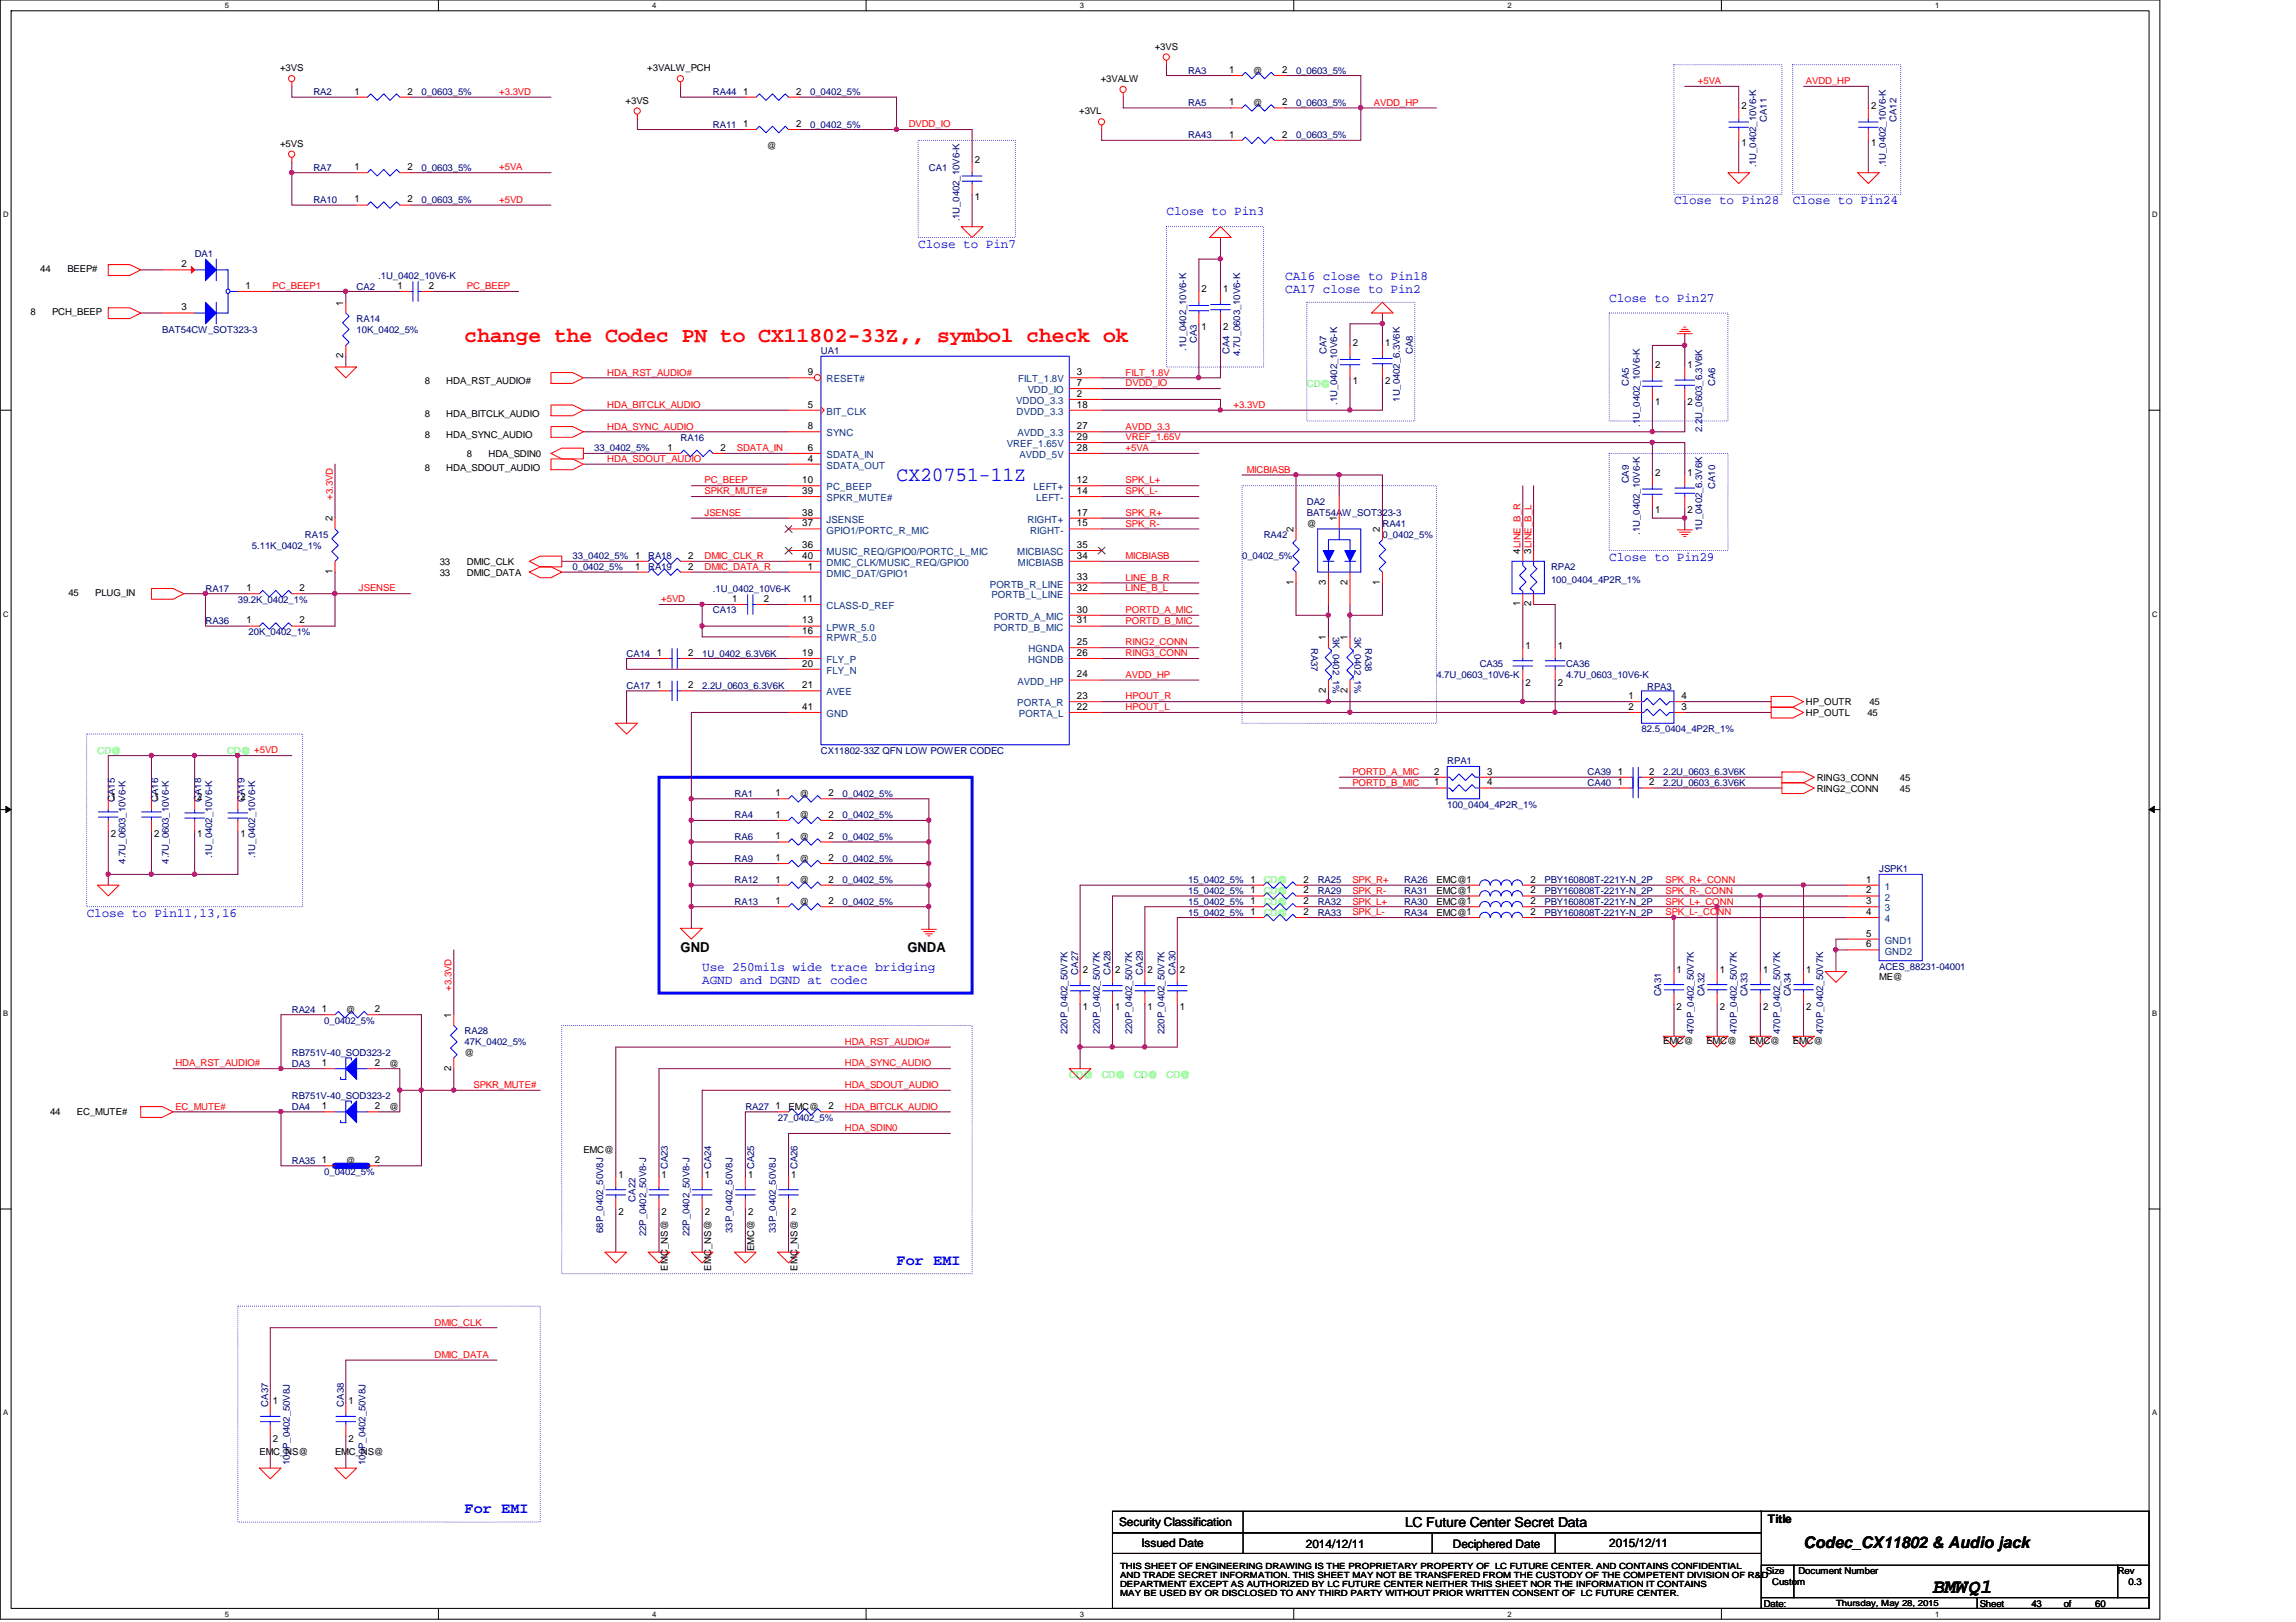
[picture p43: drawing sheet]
<svg xmlns="http://www.w3.org/2000/svg" width="297mm" height="210mm" viewBox="0 0 297 210" stroke-linecap="round" stroke-linejoin="round" font-family="sans-serif">
<defs><g id="words">
<text font-size="2.8" fill="#f00" x="60.1" y="44.2">change the Codec PN to CX11802-33Z,, symbol check ok</text>
<text font-size="2.6" fill="#00f" x="116" y="62.2">CX20751-11Z</text>
<text font-size="2.6" x="250.1" y="206.2">BMWQ1</text>
<text font-size="2.1" x="233.3" y="200.3">Codec_CX11802 &amp; Audio jack</text>
<g font-size="1.9" fill="#00f">
<text x="116" y="163.7">For EMI</text>
<text x="60.1" y="195.8">For EMI</text>
</g>
<g font-size="1.8">
<text x="88.1" y="123.2">GND</text>
<text x="117.4" y="123.2">GNDA</text>
<text x="181.8" y="197.6">LC Future Center Secret Data</text>
</g>
<g font-size="1.7" fill="#00f">
<text x="150.9" y="27.9">Close to Pin3</text>
<text x="216.6" y="26.5">Close to Pin28</text>
<text x="231.9" y="26.5">Close to Pin24</text>
<text x="118.8" y="32">Close to Pin7</text>
<text x="166.3" y="36.2">CA16 close to Pin18</text>
<text x="166.3" y="37.9">CA17 close to Pin2</text>
<text x="208.2" y="39">Close to Pin27</text>
<text x="208.2" y="72.6">Close to Pin29</text>
<text x="11.2" y="118.7">Close to Pin11,13,16</text>
<text x="90.8" y="125.6">Use 250mils wide trace bridging</text>
<text x="90.8" y="127.3">AGND and DGND at codec</text>
</g>
<g font-size="1.5">
<text x="144.8" y="197.5">Security Classification</text>
<text x="228.7" y="197.1">Title</text>
<text x="147.7" y="200.2">Issued Date</text>
<text x="168.9" y="200.3">2014/12/11</text>
<text x="188" y="200.3">Deciphered Date</text>
<text x="208.2" y="200.2">2015/12/11</text>
</g>
<g font-size="1.3">
<text x="159" y="9.4">1</text>
<text x="165.9" y="9.4">2</text>
<text x="45.8" y="12.2">1</text>
<text x="52.7" y="12.2">2</text>
<text x="96.1" y="16.4">1</text>
<text x="96.1" y="12.2">1</text>
<text x="103" y="16.4">2</text>
<text x="103" y="12.2">2</text>
<text x="159" y="17.8">1</text>
<text x="159" y="13.6">1</text>
<text x="165.9" y="17.8">2</text>
<text x="165.9" y="13.6">2</text>
<text x="225.3" y="14.1">2</text>
<text x="242.1" y="14.1">2</text>
<text x="45.8" y="22">1</text>
<text x="52.7" y="22">2</text>
<text x="126.1" y="21.1">2</text>
<text x="225.3" y="18.9">1</text>
<text x="242.1" y="18.9">1</text>
<text x="45.8" y="26.2">1</text>
<text x="52.7" y="26.2">2</text>
<text x="126.1" y="25.9">1</text>
<text x="23.5" y="34.6">2</text>
<text x="23.5" y="40.2">3</text>
<text x="31.7" y="37.4">1</text>
<text x="44.4" y="39.5" transform="rotate(-90 44.4 39.5)">1</text>
<text x="51.4" y="37.4">1</text>
<text x="55.5" y="37.4">2</text>
<text x="155.4" y="37.8">2</text>
<text x="158.2" y="37.8">1</text>
<text x="44.4" y="46.4" transform="rotate(-90 44.4 46.4)">2</text>
<text x="155.4" y="42.7">1</text>
<text x="158.2" y="42.7">2</text>
<text x="175" y="44.8">2</text>
<text x="179.2" y="44.8">1</text>
<text x="214.1" y="47.6">2</text>
<text x="218.3" y="47.6">1</text>
<text x="104.5" y="52.7">5</text>
<text x="104.5" y="48.6">9</text>
<text x="139.3" y="51.3">2</text>
<text x="139.3" y="52.7">18</text>
<text x="139.3" y="48.6">3</text>
<text x="139.3" y="50">7</text>
<text x="175" y="49.7">1</text>
<text x="179.2" y="49.7">2</text>
<text x="214.1" y="52.5">1</text>
<text x="218.3" y="52.5">2</text>
<text x="86.4" y="58.3">1</text>
<text x="93.2" y="58.3">2</text>
<text x="104.5" y="59.7">4</text>
<text x="104.5" y="58.3">6</text>
<text x="104.5" y="55.5">8</text>
<text x="139.3" y="56.9">29</text>
<text x="139.3" y="55.5">27</text>
<text x="139.3" y="58.3">28</text>
<text x="103.8" y="63.9">39</text>
<text x="103.8" y="62.5">10</text>
<text x="139.3" y="62.5">12</text>
<text x="139.3" y="63.9">14</text>
<text x="214.1" y="61.6">2</text>
<text x="218.3" y="61.6">1</text>
<text x="43" y="67.5" transform="rotate(-90 43 67.5)">2</text>
<text x="103.8" y="68.1">37</text>
<text x="103.8" y="66.7">38</text>
<text x="103.8" y="70.9">36</text>
<text x="139.3" y="68.1">15</text>
<text x="139.3" y="66.7">17</text>
<text x="139.3" y="70.9">35</text>
<text x="167.3" y="68.9" transform="rotate(-90 167.3 68.9)">2</text>
<text x="172.9" y="67.5" transform="rotate(-90 172.9 67.5)">1</text>
<text x="178.5" y="68.9" transform="rotate(-90 178.5 68.9)">2</text>
<text x="196.7" y="71.7" transform="rotate(-90 196.7 71.7)">4LINE_B_R</text>
<text x="198.1" y="71.7" transform="rotate(-90 198.1 71.7)">3LINE_B_L</text>
<text x="214.1" y="66.4">1</text>
<text x="218.3" y="66.4">2</text>
<text x="31.9" y="76.5">1</text>
<text x="38.7" y="76.5">2</text>
<text x="43" y="74.3" transform="rotate(-90 43 74.3)">1</text>
<text x="82.2" y="73.7">1</text>
<text x="89" y="72.3">2</text>
<text x="89" y="73.7">2</text>
<text x="94.7" y="77.9">1</text>
<text x="98.8" y="77.9">2</text>
<text x="103.8" y="72.3">40</text>
<text x="103.8" y="77.9">11</text>
<text x="104.5" y="73.7">1</text>
<text x="139.3" y="75.1">33</text>
<text x="139.3" y="76.5">32</text>
<text x="139.3" y="72.3">34</text>
<text x="167.3" y="75.7" transform="rotate(-90 167.3 75.7)">1</text>
<text x="171.5" y="75.7" transform="rotate(-90 171.5 75.7)">3</text>
<text x="174.3" y="75.7" transform="rotate(-90 174.3 75.7)">2</text>
<text x="178.5" y="75.7" transform="rotate(-90 178.5 75.7)">1</text>
<text x="31.9" y="80.7">1</text>
<text x="38.7" y="80.7">2</text>
<text x="103.8" y="80.7">13</text>
<text x="103.8" y="82.1">16</text>
<text x="139.3" y="80.7">31</text>
<text x="139.3" y="79.3">30</text>
<text x="139.3" y="83.5">25</text>
<text x="171.5" y="82.8" transform="rotate(-90 171.5 82.8)">1</text>
<text x="174.3" y="82.8" transform="rotate(-90 174.3 82.8)">1</text>
<text x="196.7" y="78.5" transform="rotate(-90 196.7 78.5)">1</text>
<text x="197.4" y="83.9">1</text>
<text x="198.1" y="78.5" transform="rotate(-90 198.1 78.5)">2</text>
<text x="201.5" y="83.9">1</text>
<text x="85" y="89.1">1</text>
<text x="85" y="84.9">1</text>
<text x="89" y="89.1">2</text>
<text x="89" y="84.9">2</text>
<text x="103.8" y="89.1">21</text>
<text x="103.8" y="84.9">19</text>
<text x="103.8" y="86.3">20</text>
<text x="139.3" y="87.7">24</text>
<text x="139.3" y="84.9">26</text>
<text x="171.5" y="89.7" transform="rotate(-90 171.5 89.7)">2</text>
<text x="174.3" y="89.7" transform="rotate(-90 174.3 89.7)">2</text>
<text x="197.4" y="88.8">2</text>
<text x="201.5" y="88.8">2</text>
<text x="103.8" y="91.9">41</text>
<text x="139.3" y="91.9">22</text>
<text x="139.3" y="90.5">23</text>
<text x="210.7" y="90.5">1</text>
<text x="210.7" y="91.9">2</text>
<text x="217.5" y="90.5">4</text>
<text x="217.5" y="91.9">3</text>
<text x="185.5" y="101.6">1</text>
<text x="185.5" y="100.2">2</text>
<text x="192.4" y="101.6">4</text>
<text x="192.4" y="100.2">3</text>
<text x="209.3" y="100.2">1</text>
<text x="209.3" y="101.6">1</text>
<text x="213.4" y="100.2">2</text>
<text x="213.4" y="101.6">2</text>
<text x="14.3" y="103.5">1</text>
<text x="19.9" y="103.5">1</text>
<text x="25.5" y="103.5">2</text>
<text x="31.1" y="103.5">2</text>
<text x="100.3" y="103">1</text>
<text x="100.3" y="105.8">1</text>
<text x="107.2" y="103">2</text>
<text x="107.2" y="105.8">2</text>
<text x="14.3" y="108.3">2</text>
<text x="19.9" y="108.3">2</text>
<text x="25.5" y="108.3">1</text>
<text x="31.1" y="108.3">1</text>
<text x="100.3" y="108.6">1</text>
<text x="100.3" y="111.4">1</text>
<text x="107.2" y="108.6">2</text>
<text x="107.2" y="111.4">2</text>
<text x="100.3" y="117">1</text>
<text x="100.3" y="114.2">1</text>
<text x="107.2" y="117">2</text>
<text x="107.2" y="114.2">2</text>
<text x="168.7" y="115.6">2</text>
<text x="168.7" y="114.2">2</text>
<text x="168.7" y="117">2</text>
<text x="168.7" y="118.4">2</text>
<text x="198" y="118.4">2</text>
<text x="198" y="115.6">2</text>
<text x="198" y="114.2">2</text>
<text x="198" y="117">2</text>
<text x="241.4" y="114.2">1</text>
<text x="241.4" y="115.6">2</text>
<text x="241.4" y="117">3</text>
<text x="241.4" y="118.4">4</text>
<text x="140.1" y="125.9">2</text>
<text x="144.3" y="125.9">2</text>
<text x="148.5" y="125.9">2</text>
<text x="152.7" y="125.9">2</text>
<text x="216.9" y="125.9">1</text>
<text x="222.5" y="125.9">1</text>
<text x="228.1" y="125.9">1</text>
<text x="233.7" y="125.9">1</text>
<text x="241.4" y="121.2">5</text>
<text x="241.4" y="122.6">6</text>
<text x="41.7" y="131">1</text>
<text x="48.5" y="131">2</text>
<text x="58.4" y="131.7" transform="rotate(-90 58.4 131.7)">1</text>
<text x="140.1" y="130.7">1</text>
<text x="144.3" y="130.7">1</text>
<text x="148.5" y="130.7">1</text>
<text x="152.7" y="130.7">1</text>
<text x="216.9" y="130.7">2</text>
<text x="222.5" y="130.7">2</text>
<text x="228.1" y="130.7">2</text>
<text x="233.7" y="130.7">2</text>
<text x="41.7" y="138">1</text>
<text x="48.5" y="138">2</text>
<text x="41.7" y="143.6">1</text>
<text x="48.5" y="143.6">2</text>
<text x="58.4" y="138.6" transform="rotate(-90 58.4 138.6)">2</text>
<text x="100.3" y="143.6">1</text>
<text x="107.2" y="143.6">2</text>
<text x="41.7" y="150.5">1</text>
<text x="48.5" y="150.5">2</text>
<text x="80" y="152.4">1</text>
<text x="85.6" y="152.4">1</text>
<text x="91.2" y="152.4">1</text>
<text x="96.8" y="152.4">1</text>
<text x="102.4" y="152.4">1</text>
<text x="80" y="157.2">2</text>
<text x="85.6" y="157.2">2</text>
<text x="91.2" y="157.2">2</text>
<text x="96.8" y="157.2">2</text>
<text x="102.4" y="157.2">2</text>
<text x="35.3" y="181.7">1</text>
<text x="45.1" y="181.7">1</text>
<text x="35.3" y="186.6">2</text>
<text x="45.1" y="186.6">2</text>
</g>
<g font-size="1.3" fill="#004080">
<text x="106.9" y="53.7">BIT_CLK</text>
<text x="106.9" y="49.5">RESET#</text>
<text x="131.5" y="52.3">VDDO_3.3</text>
<text x="131.5" y="53.7">DVDD_3.3</text>
<text x="131.7" y="49.5">FILT_1.8V</text>
<text x="133" y="50.9">VDD_IO</text>
<text x="106.9" y="59.3">SDATA_IN</text>
<text x="106.9" y="56.5">SYNC</text>
<text x="130.3" y="57.9">VREF_1.65V</text>
<text x="131.7" y="56.5">AVDD_3.3</text>
<text x="131.9" y="59.3">AVDD_5V</text>
<text x="106.9" y="64.9">SPKR_MUTE#</text>
<text x="106.9" y="63.5">PC_BEEP</text>
<text x="106.9" y="60.7">SDATA_OUT</text>
<text x="133.7" y="63.5">LEFT+</text>
<text x="134.1" y="64.9">LEFT-</text>
<text x="106.9" y="69">GPIO1/PORTC_R_MIC</text>
<text x="106.9" y="67.6">JSENSE</text>
<text x="106.9" y="71.8">MUSIC_REQ/GPIO0/PORTC_L_MIC</text>
<text x="131.6" y="71.8">MICBIASC</text>
<text x="132.9" y="67.6">RIGHT+</text>
<text x="133.3" y="69">RIGHT-</text>
<text x="106.9" y="74.6">DMIC_DAT/GPIO1</text>
<text x="106.9" y="73.2">DMIC_CLK/MUSIC_REQ/GPIO0</text>
<text x="128.1" y="76">PORTB_R_LINE</text>
<text x="128.3" y="77.4">PORTB_L_LINE</text>
<text x="131.7" y="73.2">MICBIASB</text>
<text x="106.9" y="78.8">CLASS-D_REF</text>
<text x="106.9" y="81.6">LPWR_5.0</text>
<text x="106.9" y="83">RPWR_5.0</text>
<text x="128.6" y="81.6">PORTD_B_MIC</text>
<text x="128.6" y="80.2">PORTD_A_MIC</text>
<text x="106.9" y="85.8">FLY_P</text>
<text x="106.9" y="87.2">FLY_N</text>
<text x="131.7" y="88.6">AVDD_HP</text>
<text x="133" y="85.8">HGNDB</text>
<text x="133.1" y="84.4">HGNDA</text>
<text x="106.9" y="90">AVEE</text>
<text x="106.9" y="92.8">GND</text>
<text x="131.6" y="91.4">PORTA_R</text>
<text x="131.8" y="92.8">PORTA_L</text>
<text x="243.8" y="115.1">1</text>
<text x="243.8" y="116.5">2</text>
<text x="243.8" y="117.9">3</text>
<text x="243.8" y="119.3">4</text>
<text x="243.8" y="122.1">GND1</text>
<text x="243.8" y="123.5">GND2</text>
</g>
<g font-size="1.2">
<text x="36.2" y="9.2">+3VS</text>
<text x="83.7" y="9.2">+3VALW_PCH</text>
<text x="142.4" y="10.6">+3VALW</text>
<text x="149.4" y="6.4">+3VS</text>
<text x="162.1" y="9.5">@</text>
<text x="80.9" y="13.4">+3VS</text>
<text x="139.6" y="14.8">+3VL</text>
<text x="162.1" y="13.7">@</text>
<text x="36.2" y="19">+5VS</text>
<text x="99.2" y="19.3">@</text>
<text x="5.2" y="35.2">44</text>
<text x="8.7" y="35.2">BEEP#</text>
<text x="3.9" y="40.8">8</text>
<text x="6.7" y="40.8">PCH_BEEP</text>
<text x="54.9" y="49.7">8</text>
<text x="54.9" y="53.9">8</text>
<text x="57.7" y="49.7">HDA_RST_AUDIO#</text>
<text x="57.7" y="53.9">HDA_BITCLK_AUDIO</text>
<text x="54.9" y="56.7">8</text>
<text x="57.7" y="56.7">HDA_SYNC_AUDIO</text>
<text x="60.4" y="59.1">8</text>
<text x="63.2" y="59.1">HDA_SDIN0</text>
<text x="54.9" y="60.9">8</text>
<text x="57.7" y="60.9">HDA_SDOUT_AUDIO</text>
<text x="169.1" y="68.2">@</text>
<text x="8.8" y="77.1">45</text>
<text x="12.3" y="77.1">PLUG_IN</text>
<text x="56.9" y="73.1">33</text>
<text x="56.9" y="74.5">33</text>
<text x="60.4" y="73.1">DMIC_CLK</text>
<text x="60.4" y="74.5">DMIC_DATA</text>
<text x="233.6" y="92.7">HP_OUTL</text>
<text x="233.6" y="91.3">HP_OUTR</text>
<text x="241.6" y="92.7">45</text>
<text x="241.8" y="91.3">45</text>
<text x="235" y="101">RING3_CONN</text>
<text x="245.8" y="101">45</text>
<text x="103.4" y="103.1">@</text>
<text x="103.4" y="105.9">@</text>
<text x="235" y="102.4">RING2_CONN</text>
<text x="245.8" y="102.4">45</text>
<text x="103.4" y="108.7">@</text>
<text x="103.4" y="111.5">@</text>
<text x="103.4" y="117.1">@</text>
<text x="103.4" y="114.3">@</text>
<text x="185.8" y="118.5">EMC@1</text>
<text x="185.8" y="115.7">EMC@1</text>
<text x="185.8" y="114.3">EMC@1</text>
<text x="185.8" y="117.1">EMC@1</text>
<text x="44.7" y="131.1">@</text>
<text x="243.1" y="126.9">ME@</text>
<text x="60.1" y="136.7">@</text>
<text x="215.2" y="135.1">EMC@</text>
<text x="220.8" y="135.1">EMC@</text>
<text x="226.4" y="135.1">EMC@</text>
<text x="231.9" y="135.1">EMC@</text>
<text x="50.3" y="143.6">@</text>
<text x="50.3" y="138">@</text>
<text x="102" y="143.6">EMC@</text>
<text x="6.5" y="144.4">44</text>
<text x="9.9" y="144.4">EC_MUTE#</text>
<text x="75.5" y="149.2">EMC@</text>
<text x="44.7" y="150.6">@</text>
<text x="97.6" y="161.9" transform="rotate(-90 97.6 161.9)">EMC@</text>
<text x="86.4" y="164.4" transform="rotate(-90 86.4 164.4)">EMC_NS@</text>
<text x="92" y="164.4" transform="rotate(-90 92 164.4)">EMC_NS@</text>
<text x="103.2" y="164.4" transform="rotate(-90 103.2 164.4)">EMC_NS@</text>
<text x="33.6" y="188.3">EMC_NS@</text>
<text x="43.3" y="188.3">EMC_NS@</text>
<text x="228.5" y="203.7">Size</text>
<text x="232.7" y="203.7">Document Number</text>
<text x="274" y="203.7">Rev</text>
<text x="228.2" y="207.9">Date:</text>
<text x="229.3" y="205.1">Custom</text>
<text x="256.1" y="207.9">Sheet</text>
<text x="262.8" y="207.9">43</text>
<text x="267" y="207.9">of</text>
<text x="271.1" y="207.9">60</text>
<text x="275.4" y="205.1">0.3</text>
</g>
<g font-size="1.2" fill="#000080">
<text x="153.7" y="9.5">RA3</text>
<text x="167.7" y="9.5">0_0603_5%</text>
<text x="40.6" y="12.3">RA2</text>
<text x="54.5" y="12.3">0_0603_5%</text>
<text x="92.2" y="16.5">RA11</text>
<text x="92.2" y="12.3">RA44</text>
<text x="104.8" y="16.5">0_0402_5%</text>
<text x="104.8" y="12.3">0_0402_5%</text>
<text x="153.7" y="17.9">RA43</text>
<text x="153.7" y="13.7">RA5</text>
<text x="167.7" y="17.9">0_0603_5%</text>
<text x="167.7" y="13.7">0_0603_5%</text>
<text x="228.6" y="15.8" transform="rotate(-90 228.6 15.8)">CA11</text>
<text x="245.4" y="15.8" transform="rotate(-90 245.4 15.8)">CA12</text>
<text x="40.6" y="22.1">RA7</text>
<text x="54.5" y="22.1">0_0603_5%</text>
<text x="120.2" y="22.1">CA1</text>
<text x="227.2" y="21.7" transform="rotate(-90 227.2 21.7)">.1U_0402_10V6-K</text>
<text x="244" y="21.7" transform="rotate(-90 244 21.7)">.1U_0402_10V6-K</text>
<text x="40.6" y="26.3">RA10</text>
<text x="54.5" y="26.3">0_0603_5%</text>
<text x="124.1" y="28.7" transform="rotate(-90 124.1 28.7)">.1U_0402_10V6-K</text>
<text x="25.2" y="33.3">DA1</text>
<text x="46.1" y="37.5">CA2</text>
<text x="46.1" y="41.7">RA14</text>
<text x="48.9" y="36.1">.1U_0402_10V6-K</text>
<text x="21" y="43.1">BAT54CW_SOT323-3</text>
<text x="46.1" y="43.1">10K_0402_5%</text>
<text x="106.2" y="45.8">UA1</text>
<text x="153.5" y="45.4" transform="rotate(-90 153.5 45.4)">.1U_0402_10V6-K</text>
<text x="154.9" y="44.4" transform="rotate(-90 154.9 44.4)">CA3</text>
<text x="159" y="45.8" transform="rotate(-90 159 45.8)">CA4</text>
<text x="160.4" y="46.1" transform="rotate(-90 160.4 46.1)">4.7U_0603_10V6-K</text>
<text x="171.6" y="45.8" transform="rotate(-90 171.6 45.8)">CA7</text>
<text x="182.8" y="45.8" transform="rotate(-90 182.8 45.8)">CA8</text>
<text x="173" y="52.4" transform="rotate(-90 173 52.4)">.1U_0402_10V6-K</text>
<text x="181.1" y="52" transform="rotate(-90 181.1 52)">1U_0402_6.3V6K</text>
<text x="210.7" y="50" transform="rotate(-90 210.7 50)">CA5</text>
<text x="221.9" y="50" transform="rotate(-90 221.9 50)">CA6</text>
<text x="76.9" y="58.4">33_0402_5%</text>
<text x="88.1" y="57">RA16</text>
<text x="212.1" y="55.2" transform="rotate(-90 212.1 55.2)">.1U_0402_10V6-K</text>
<text x="220.2" y="55.9" transform="rotate(-90 220.2 55.9)">2.2U_0603_6.3V6K</text>
<text x="169.1" y="65.4">DA2</text>
<text x="210.7" y="62.6" transform="rotate(-90 210.7 62.6)">CA9</text>
<text x="221.9" y="63.3" transform="rotate(-90 221.9 63.3)">CA10</text>
<text x="32.6" y="71">5.11K_0402_1%</text>
<text x="39.5" y="69.6">RA15</text>
<text x="163.5" y="69.6">RA42</text>
<text x="169.1" y="66.8">BAT54AW_SOT323-3</text>
<text x="178.9" y="68.2">RA41</text>
<text x="178.9" y="69.6">0_0402_5%</text>
<text x="212.1" y="69.2" transform="rotate(-90 212.1 69.2)">.1U_0402_10V6-K</text>
<text x="220.2" y="68.7" transform="rotate(-90 220.2 68.7)">1U_0402_6.3V6K</text>
<text x="26.6" y="76.6">RA17</text>
<text x="30.8" y="78">39.2K_0402_1%</text>
<text x="74.1" y="72.4">33_0402_5% 1</text>
<text x="74.1" y="73.8">0_0402_5%</text>
<text x="83.9" y="72.4">RA18</text>
<text x="83.9" y="73.8">RA19</text>
<text x="92.2" y="76.6">.1U_0402_10V6-K</text>
<text x="160.7" y="72.4">0_0402_5%</text>
<text x="200.7" y="73.8">RPA2</text>
<text x="200.7" y="75.5">100_0404_4P2R_1%</text>
<text x="26.6" y="80.8">RA36</text>
<text x="32.2" y="82.2">20K_0402_1%</text>
<text x="92.2" y="79.4">CA13</text>
<text x="169.6" y="83.8" transform="rotate(90 169.6 83.8)">RA37</text>
<text x="172.4" y="82.4" transform="rotate(90 172.4 82.4)">3K_0402_1%</text>
<text x="175.2" y="82.4" transform="rotate(90 175.2 82.4)">3K_0402_1%</text>
<text x="176.6" y="83.8" transform="rotate(90 176.6 83.8)">RA38</text>
<text x="81.1" y="89.2">CA17</text>
<text x="81.1" y="85">CA14</text>
<text x="90.8" y="89.2">2.2U_0603_6.3V6K</text>
<text x="90.8" y="85">1U_0402_6.3V6K</text>
<text x="185.8" y="87.8">4.7U_0603_10V6-K</text>
<text x="191.4" y="86.4">CA35</text>
<text x="202.6" y="86.4">CA36</text>
<text x="202.6" y="87.8">4.7U_0603_10V6-K</text>
<text x="213.1" y="89.3">RPA3</text>
<text x="212.4" y="94.7">82.5_0404_4P2R_1%</text>
<text x="106.2" y="97.5">CX11802-33Z QFN LOW POWER CODEC</text>
<text x="187.2" y="98.9">RPA1</text>
<text x="205.4" y="100.3">CA39</text>
<text x="205.4" y="101.7">CA40</text>
<text x="215.2" y="100.3">2.2U_0603_6.3V6K</text>
<text x="215.2" y="101.7">2.2U_0603_6.3V6K</text>
<text x="14.9" y="103.8" transform="rotate(-90 14.9 103.8)">CA15</text>
<text x="20.4" y="103.8" transform="rotate(-90 20.4 103.8)">CA16</text>
<text x="26" y="103.8" transform="rotate(-90 26 103.8)">CA18</text>
<text x="31.6" y="103.8" transform="rotate(-90 31.6 103.8)">CA19</text>
<text x="95" y="103.1">RA1</text>
<text x="95" y="105.9">RA4</text>
<text x="109" y="103.1">0_0402_5%</text>
<text x="109" y="105.9">0_0402_5%</text>
<text x="187.2" y="104.5">100_0404_4P2R_1%</text>
<text x="16.3" y="111.8" transform="rotate(-90 16.3 111.8)">4.7U_0603_10V6-K</text>
<text x="21.8" y="111.8" transform="rotate(-90 21.8 111.8)">4.7U_0603_10V6-K</text>
<text x="27.4" y="111.1" transform="rotate(-90 27.4 111.1)">.1U_0402_10V6-K</text>
<text x="33" y="111.1" transform="rotate(-90 33 111.1)">.1U_0402_10V6-K</text>
<text x="95" y="108.7">RA6</text>
<text x="95" y="111.5">RA9</text>
<text x="109" y="108.7">0_0402_5%</text>
<text x="109" y="111.5">0_0402_5%</text>
<text x="243.1" y="112.9">JSPK1</text>
<text x="95" y="117.1">RA13</text>
<text x="95" y="114.3">RA12</text>
<text x="109" y="117.1">0_0402_5%</text>
<text x="109" y="114.3">0_0402_5%</text>
<text x="153.7" y="115.7">15_0402_5% 1</text>
<text x="153.7" y="114.3">15_0402_5% 1</text>
<text x="153.7" y="117.1">15_0402_5% 1</text>
<text x="153.7" y="118.5">15_0402_5% 1</text>
<text x="170.5" y="115.7">RA29</text>
<text x="170.5" y="114.3">RA25</text>
<text x="170.5" y="117.1">RA32</text>
<text x="170.5" y="118.5">RA33</text>
<text x="181.6" y="118.5">RA34</text>
<text x="181.6" y="115.7">RA31</text>
<text x="181.6" y="114.3">RA26</text>
<text x="181.6" y="117.1">RA30</text>
<text x="199.8" y="118.5">PBY160808T-221Y-N_2P</text>
<text x="199.8" y="115.7">PBY160808T-221Y-N_2P</text>
<text x="199.8" y="114.3">PBY160808T-221Y-N_2P</text>
<text x="199.8" y="117.1">PBY160808T-221Y-N_2P</text>
<text x="243.1" y="125.5">ACES_88231-04001</text>
<text x="37.8" y="131.1">RA24</text>
<text x="139.5" y="126.2" transform="rotate(-90 139.5 126.2)">CA27</text>
<text x="143.7" y="126.2" transform="rotate(-90 143.7 126.2)">CA28</text>
<text x="147.9" y="126.2" transform="rotate(-90 147.9 126.2)">CA29</text>
<text x="152.1" y="126.2" transform="rotate(-90 152.1 126.2)">CA30</text>
<text x="214.9" y="128.9" transform="rotate(-90 214.9 128.9)">CA31</text>
<text x="220.5" y="128.9" transform="rotate(-90 220.5 128.9)">CA32</text>
<text x="226.1" y="128.9" transform="rotate(-90 226.1 128.9)">CA33</text>
<text x="231.7" y="128.9" transform="rotate(-90 231.7 128.9)">CA34</text>
<text x="37.8" y="136.7">RB751V-40_SOD323-2</text>
<text x="41.9" y="132.5">0_0402_5%</text>
<text x="60.1" y="133.9">RA28</text>
<text x="60.1" y="135.3">47K_0402_5%</text>
<text x="138.1" y="133.8" transform="rotate(-90 138.1 133.8)">220P_0402_50V7K</text>
<text x="142.3" y="133.8" transform="rotate(-90 142.3 133.8)">220P_0402_50V7K</text>
<text x="146.5" y="133.8" transform="rotate(-90 146.5 133.8)">220P_0402_50V7K</text>
<text x="150.7" y="133.8" transform="rotate(-90 150.7 133.8)">220P_0402_50V7K</text>
<text x="219.1" y="133.8" transform="rotate(-90 219.1 133.8)">470P_0402_50V7K</text>
<text x="224.7" y="133.8" transform="rotate(-90 224.7 133.8)">470P_0402_50V7K</text>
<text x="230.3" y="133.8" transform="rotate(-90 230.3 133.8)">470P_0402_50V7K</text>
<text x="235.9" y="133.8" transform="rotate(-90 235.9 133.8)">470P_0402_50V7K</text>
<text x="37.8" y="143.6">DA4</text>
<text x="37.8" y="142.2">RB751V-40_SOD323-2</text>
<text x="37.8" y="138">DA3</text>
<text x="96.4" y="143.6">RA27</text>
<text x="100.6" y="145">27_0402_5%</text>
<text x="37.8" y="150.6">RA35</text>
<text x="41.9" y="152">0_0402_5%</text>
<text x="82.2" y="155.5" transform="rotate(-90 82.2 155.5)">CA22</text>
<text x="86.4" y="151.3" transform="rotate(-90 86.4 151.3)">CA23</text>
<text x="92" y="151.3" transform="rotate(-90 92 151.3)">CA24</text>
<text x="97.6" y="151.3" transform="rotate(-90 97.6 151.3)">CA25</text>
<text x="103.2" y="151.3" transform="rotate(-90 103.2 151.3)">CA26</text>
<text x="78" y="159.6" transform="rotate(-90 78 159.6)">68P_0402_50V8J</text>
<text x="83.6" y="160" transform="rotate(-90 83.6 160)">22P_0402_50V8-J</text>
<text x="89.2" y="160" transform="rotate(-90 89.2 160)">22P_0402_50V8-J</text>
<text x="94.8" y="159.6" transform="rotate(-90 94.8 159.6)">33P_0402_50V8J</text>
<text x="100.4" y="159.6" transform="rotate(-90 100.4 159.6)">33P_0402_50V8J</text>
<text x="34.7" y="182" transform="rotate(-90 34.7 182)">CA37</text>
<text x="44.5" y="182" transform="rotate(-90 44.5 182)">CA38</text>
<text x="37.5" y="189.6" transform="rotate(-90 37.5 189.6)">100P_0402_50V8J</text>
<text x="47.3" y="189.6" transform="rotate(-90 47.3 189.6)">100P_0402_50V8J</text>
</g>
<g font-size="1.2" fill="#f00">
<text x="219.7" y="10.9">+5VA</text>
<text x="233.6" y="10.9">AVDD_HP</text>
<text x="64.6" y="12.3">+3.3VD</text>
<text x="117.6" y="16.5">DVDD_IO</text>
<text x="177.8" y="13.7">AVDD_HP</text>
<text x="64.6" y="22.1">+5VA</text>
<text x="64.6" y="26.2">+5VD</text>
<text x="35.3" y="37.4">PC_BEEP1</text>
<text x="60.4" y="37.4">PC_BEEP</text>
<text x="78.6" y="52.8">HDA_BITCLK_AUDIO</text>
<text x="78.6" y="48.6">HDA_RST_AUDIO#</text>
<text x="145.6" y="48.6">FILT_1.8V</text>
<text x="145.6" y="50">DVDD_IO</text>
<text x="159.6" y="52.8">+3.3VD</text>
<text x="78.6" y="55.6">HDA_SYNC_AUDIO</text>
<text x="78.6" y="59.8">HDA_SDOUT_AUDIO</text>
<text x="95.3" y="58.4">SDATA_IN</text>
<text x="145.6" y="58.4">+5VA</text>
<text x="145.6" y="55.6">AVDD_3.3</text>
<text x="145.6" y="57">VREF_1.65V</text>
<text x="43" y="64.7" transform="rotate(-90 43 64.7)">+3.3VD</text>
<text x="91.1" y="62.6">PC_BEEP</text>
<text x="91.1" y="64">SPKR_MUTE#</text>
<text x="145.6" y="62.6">SPK_L+</text>
<text x="145.6" y="64">SPK_L-</text>
<text x="161.3" y="61.2">MICBIASB</text>
<text x="91.1" y="66.8">JSENSE</text>
<text x="145.6" y="66.8">SPK_R+</text>
<text x="145.6" y="68.2">SPK_R-</text>
<text x="46.4" y="76.5">JSENSE</text>
<text x="85.6" y="77.9">+5VD</text>
<text x="91.1" y="72.3">DMIC_CLK_R</text>
<text x="91.1" y="73.7">DMIC_DATA_R</text>
<text x="145.6" y="72.3">MICBIASB</text>
<text x="145.6" y="75.1">LINE_B_R</text>
<text x="145.6" y="76.5">LINE_B_L</text>
<text x="145.6" y="83.5">RING2_CONN</text>
<text x="145.6" y="80.7">PORTD_B_MIC</text>
<text x="145.6" y="79.3">PORTD_A_MIC</text>
<text x="145.6" y="84.9">RING3_CONN</text>
<text x="145.6" y="87.7">AVDD_HP</text>
<text x="145.6" y="90.5">HPOUT_R</text>
<text x="145.6" y="91.9">HPOUT_L</text>
<text x="175" y="100.3">PORTD_A_MIC</text>
<text x="175" y="101.7">PORTD_B_MIC</text>
<text x="175" y="117.1">SPK_L+</text>
<text x="175" y="115.7">SPK_R-</text>
<text x="175" y="114.3">SPK_R+</text>
<text x="175" y="118.4">SPK_L-</text>
<text x="215.5" y="115.7">SPK_R-_CONN</text>
<text x="215.5" y="114.3">SPK_R+_CONN</text>
<text x="215.5" y="117.1">SPK_L+_CONN</text>
<text x="215.5" y="118.4">SPK_L-_CONN</text>
<text x="58.4" y="128.2" transform="rotate(-90 58.4 128.2)">+3.3VD</text>
<text x="109.3" y="135.2">HDA_RST_AUDIO#</text>
<text x="22.7" y="143.6">EC_MUTE#</text>
<text x="22.7" y="138">HDA_RST_AUDIO#</text>
<text x="61.3" y="140.8">SPKR_MUTE#</text>
<text x="109.3" y="138">HDA_SYNC_AUDIO</text>
<text x="109.3" y="143.6">HDA_BITCLK_AUDIO</text>
<text x="109.3" y="140.8">HDA_SDOUT_AUDIO</text>
<text x="109.3" y="146.4">HDA_SDIN0</text>
<text x="56.2" y="171.5">DMIC_CLK</text>
<text x="56.2" y="175.7">DMIC_DATA</text>
</g>
<g font-size="1.2" fill="#0f0">
<text x="169.1" y="50">CD@</text>
<text x="12.6" y="97.5">CD@</text>
<text x="29.4" y="97.5">CD@ +5VD</text>
<text x="163.5" y="115.7">CD@</text>
<text x="163.5" y="114.3">CD@</text>
<text x="163.5" y="117.1">CD@</text>
<text x="163.5" y="118.5">CD@</text>
<text x="138.3" y="139.4">CD@</text>
<text x="142.5" y="139.4">CD@</text>
<text x="146.7" y="139.4">CD@</text>
<text x="150.9" y="139.4">CD@</text>
</g>
<g font-size="1.1">
<text x="144.9" y="203.1">THIS SHEET OF ENGINEERING DRAWING IS THE PROPRIETARY PROPERTY OF LC FUTURE CENTER. AND CONTAINS CONFIDENTIAL</text>
<text x="144.9" y="204.2">AND TRADE SECRET INFORMATION. THIS SHEET MAY NOT BE TRANSFERED FROM THE CUSTODY OF THE COMPETENT DIVISION OF R&amp;D</text>
<text x="144.9" y="205.4">DEPARTMENT EXCEPT AS AUTHORIZED BY LC FUTURE CENTER NEITHER THIS SHEET NOR THE INFORMATION IT CONTAINS</text>
<text x="144.9" y="206.5">MAY BE USED BY OR DISCLOSED TO ANY THIRD PARTY WITHOUT PRIOR WRITTEN CONSENT OF LC FUTURE CENTER.</text>
<text x="237.5" y="207.8">Thursday, May 28, 2015</text>
</g>
<g font-size="1">
<text x="29.1" y="1.1">5</text>
<text x="84.4" y="1.1">4</text>
<text x="139.7" y="1.1">3</text>
<text x="195" y="1.1">2</text>
<text x="250.4" y="1.1">1</text>
<text x=".4" y="28.1">D</text>
<text x="278.4" y="28.1">D</text>
<text x=".4" y="79.8">C</text>
<text x="278.4" y="79.8">C</text>
<text x=".4" y="131.5">B</text>
<text x="278.4" y="131.5">B</text>
<text x=".4" y="183.2">A</text>
<text x="278.4" y="183.2">A</text>
<text x="29.1" y="209.2">5</text>
<text x="84.4" y="209.2">4</text>
<text x="139.7" y="209.2">3</text>
<text x="195" y="209.2">2</text>
<text x="250.4" y="209.2">1</text>
</g>
</g></defs>
<path d="M0 0h279.4v209.5h-279.4zM1.4 1.4h276.6v206.7h-276.6z" fill="none" stroke="#000" stroke-width=".13"/>
<g fill="#fff">
<path d="M29.1 .2h.5v1.1h-.5z"/>
<path d="M29.1 208.3h.5v1.1h-.5z"/>
</g>
<path d="M56.7 0v1.4M56.7 208.1v1.4" fill="none" stroke="#000" stroke-width=".13"/>
<g fill="#fff">
<path d="M84.4 .2h.5v1.1h-.5z"/>
<path d="M84.4 208.3h.5v1.1h-.5z"/>
</g>
<path d="M112 0v1.4M112 208.1v1.4" fill="none" stroke="#000" stroke-width=".13"/>
<g fill="#fff">
<path d="M139.7 .2h.5v1.1h-.5z"/>
<path d="M139.7 208.3h.5v1.1h-.5z"/>
</g>
<path d="M167.4 0v1.4M167.4 208.1v1.4" fill="none" stroke="#000" stroke-width=".13"/>
<g fill="#fff">
<path d="M195 .2h.6v1.1h-.6z"/>
<path d="M195 208.3h.6v1.1h-.6z"/>
</g>
<path d="M222.7 0v1.4M222.7 208.1v1.4" fill="none" stroke="#000" stroke-width=".13"/>
<g fill="#fff">
<path d="M250.3 .2h.6v1.1h-.6z"/>
<path d="M250.3 208.3h.6v1.1h-.6z"/>
<path d="M.4 27.2h.7v1.1h-.7z"/>
<path d="M278.4 27.2h.7v1.1h-.7z"/>
<path d="M.4 78.9h.7v1.1h-.7z"/>
<path d="M278.4 78.9h.7v1.1h-.7z"/>
</g>
<path d="M0 53.1h1.4M278 53.1h1.4" fill="none" stroke="#000" stroke-width=".13"/>
<g fill="#fff">
<path d="M.4 130.6h.7v1.1h-.7z"/>
<path d="M278.4 130.6h.6v1.1h-.6z"/>
</g>
<path d="M0 104.8h1.4M.8 104.3l.6 .5-.6 .4zM278 104.8l.7-.5v.9zM278 104.8h1.4" fill="none" stroke="#000" stroke-width=".13"/>
<path d="M.8 104.3l.6 .5-.6 .4zM278 104.8l.7-.5v.9z" fill="#000"/>
<g fill="#fff">
<path d="M.4 182.3h.7v1.1h-.7z"/>
<path d="M278.4 182.3h.6v1.1h-.6z"/>
</g>
<path d="M0 156.5h1.4M278 156.5h1.4" fill="none" stroke="#000" stroke-width=".13"/>
<path d="M85.3 100.6h40.5v27.9h-40.5z" fill="none" stroke="#00f" stroke-width=".38"/>
<path d="M118.8 18.2h12.6v12.5h-12.6zM216.6 8.4h13.9v16.7h-13.9zM231.9 8.4h14v16.7h-14zM150.9 29.3h12.6v18.2h-12.6zM169.1 39.1h13.9v15.4h-13.9zM208.2 40.5h15.3v14h-15.3zM208.2 58.7h15.3v12.5h-15.3zM160.7 62.9h25.1v30.7h-25.1zM11.2 95h28v22.3h-28zM72.7 132.7h53.1v32.1h-53.1zM30.8 169h39.1v28h-39.1z" fill="none" stroke="#00f" stroke-width=".13" stroke-dasharray="0 .3"/>
<path d="M37.8 11.2v1.4h8.3M53.1 12.6h18.2M37.8 21v1.4h8.3M37.8 22.4v4.1h8.3M53.1 22.4h18.2M53.1 26.5h18.2" fill="none" stroke="#800040" stroke-width=".13"/>
<circle cx="37.7" cy="22.3" r=".29" fill="#f0f"/>
<circle cx="37.7" cy="22.3" r=".29" fill="none" stroke="#f0f" stroke-width=".13"/>
<path d="M36.4 138.3h5.5M22.4 143.9h14M36.4 143.9v7M36.4 143.9h5.5M58.7 141.1h-4.2v9.8h-5.6" fill="none" stroke="#800040" stroke-width=".13"/>
<circle cx="36.3" cy="143.9" r=".29" fill="#f0f"/>
<circle cx="36.3" cy="143.9" r=".29" fill="none" stroke="#f0f" stroke-width=".13"/>
<path d="M22.4 138.3h14" fill="none" stroke="#800040" stroke-width=".13"/>
<circle cx="36.3" cy="138.3" r=".29" fill="#f0f"/>
<circle cx="36.3" cy="138.3" r=".29" fill="none" stroke="#f0f" stroke-width=".13"/>
<path d="M54.5 131.3v9.8" fill="none" stroke="#800040" stroke-width=".13"/>
<circle cx="54.5" cy="141.1" r=".29" fill="#f0f"/>
<circle cx="54.5" cy="141.1" r=".29" fill="none" stroke="#f0f" stroke-width=".13"/>
<path d="M41.9 131.3h-5.5v7M48.9 131.3h5.6M51.7 141.1h2.8" fill="none" stroke="#800040" stroke-width=".13"/>
<circle cx="51.7" cy="141.1" r=".29" fill="#f0f"/>
<circle cx="51.7" cy="141.1" r=".29" fill="none" stroke="#f0f" stroke-width=".13"/>
<path d="M48.9 138.3h2.8v5.6h-2.8M58.7 138.3v2.8h11.2M36.4 150.9h5.5" fill="none" stroke="#800040" stroke-width=".13"/>
<circle cx="58.7" cy="141.1" r=".29" fill="#f0f"/>
<circle cx="58.7" cy="141.1" r=".29" fill="none" stroke="#f0f" stroke-width=".13"/>
<path d="M169.1 117.3h20.9M169.1 115.9h20.9M169.1 114.5h20.9M169.1 118.7h20.9M198.4 115.9h29.3M216.6 118.7h22.3M222.2 117.3h16.7M58.7 122.9v8.4" fill="none" stroke="#800040" stroke-width=".13"/>
<circle cx="227.7" cy="115.9" r=".29" fill="#f0f"/>
<circle cx="227.7" cy="115.9" r=".29" fill="none" stroke="#f0f" stroke-width=".13"/>
<path d="M198.4 114.5h34.9" fill="none" stroke="#800040" stroke-width=".13"/>
<circle cx="233.3" cy="114.5" r=".29" fill="#f0f"/>
<circle cx="233.3" cy="114.5" r=".29" fill="none" stroke="#f0f" stroke-width=".13"/>
<path d="M198.4 117.3h23.8v8.4M216.6 118.7v7M238.9 115.9h-11.2v9.8M238.9 114.5h-5.6v11.2M216.6 129.9v4.2M222.2 129.9v4.2M227.7 129.9v4.2M233.3 129.9v4.2M237.5 121.5h1.4M238.9 122.9h-1.4v2.8" fill="none" stroke="#800040" stroke-width=".13"/>
<circle cx="222.1" cy="117.3" r=".29" fill="#f0f"/>
<circle cx="222.1" cy="117.3" r=".29" fill="none" stroke="#f0f" stroke-width=".13"/>
<path d="M198.4 118.7h18.2" fill="none" stroke="#800040" stroke-width=".13"/>
<circle cx="216.5" cy="118.7" r=".29" fill="#f0f"/>
<circle cx="216.5" cy="118.7" r=".29" fill="none" stroke="#f0f" stroke-width=".13"/>
<path d="M103.4 16.8h12.6M75.5 55.9h26.5M75.5 53.1h26.5M75.5 48.9h26.5" fill="none" stroke="#800040" stroke-width=".13"/>
<circle cx="116" cy="16.7" r=".29" fill="#f0f"/>
<circle cx="116" cy="16.7" r=".29" fill="none" stroke="#f0f" stroke-width=".13"/>
<g fill="none" stroke="#800040" stroke-width=".13">
<path d="M82.5 15.4v1.4h13.9M125.8 16.8v4.2M125.8 25.1v4.2M75.5 58.7h11.1M93.6 58.7h8.4M72.7 72.6h9.8M72.7 74h9.8M75.5 60.1h26.5M89.4 62.9h12.6M89.4 64.3h12.6M89.4 67.1h12.6M89.4 72.6h12.6"/>
<path d="M89.4 74h12.6M95 78.2h-4.2v2.8h11.2"/>
</g>
<circle cx="90.8" cy="81" r=".29" fill="#f0f"/>
<circle cx="90.8" cy="81" r=".29" fill="none" stroke="#f0f" stroke-width=".13"/>
<circle cx="90.8" cy="78.2" r=".29" fill="#f0f"/>
<circle cx="90.8" cy="78.2" r=".29" fill="none" stroke="#f0f" stroke-width=".13"/>
<path d="M155.1 37.7v-4.2h2.8v4.2M85.3 78.2h5.5M85.3 85.2h-4.2v1.4h20.9M85.3 89.4h-4.2v4.2M89.4 85.2h12.6M89.4 89.4h12.6M89.4 92.2h12.6M90.8 81v1.4h11.2" fill="none" stroke="#800040" stroke-width=".13"/>
<circle cx="157.9" cy="33.5" r=".29" fill="#f0f"/>
<circle cx="157.9" cy="33.5" r=".29" fill="none" stroke="#f0f" stroke-width=".13"/>
<path d="M157.9 30.7v2.8M142.5 50.3h15.4M142.5 51.7h15.4v1.4h-15.4M174.7 53.1h4.1" fill="none" stroke="#800040" stroke-width=".13"/>
<circle cx="174.6" cy="53.1" r=".29" fill="#f0f"/>
<circle cx="174.6" cy="53.1" r=".29" fill="none" stroke="#f0f" stroke-width=".13"/>
<path d="M174.7 48.9v4.2M174.7 41.9h4.1M178.8 48.9v4.2" fill="none" stroke="#800040" stroke-width=".13"/>
<circle cx="178.8" cy="41.9" r=".29" fill="#f0f"/>
<circle cx="178.8" cy="41.9" r=".29" fill="none" stroke="#f0f" stroke-width=".13"/>
<path d="M157.9 53.1h16.8M174.7 41.9v2.8M178.8 40.5v4.2" fill="none" stroke="#800040" stroke-width=".13"/>
<circle cx="157.9" cy="53.1" r=".29" fill="#f0f"/>
<circle cx="157.9" cy="53.1" r=".29" fill="none" stroke="#f0f" stroke-width=".13"/>
<path d="M213.8 47.5v-2.8h4.2v2.8" fill="none" stroke="#800040" stroke-width=".13"/>
<circle cx="217.9" cy="44.7" r=".29" fill="#f0f"/>
<circle cx="217.9" cy="44.7" r=".29" fill="none" stroke="#f0f" stroke-width=".13"/>
<path d="M142.5 55.9h71.3M213.8 51.7v4.2M218 51.7v4.2h-4.2M218 43.3v1.4" fill="none" stroke="#800040" stroke-width=".13"/>
<circle cx="213.7" cy="55.9" r=".29" fill="#f0f"/>
<circle cx="213.7" cy="55.9" r=".29" fill="none" stroke="#f0f" stroke-width=".13"/>
<path d="M213.8 61.5v-4.2h4.2v4.2M213.8 65.7v1.4h4.2M218 67.1v1.4M218 65.7v1.4" fill="none" stroke="#800040" stroke-width=".13"/>
<circle cx="217.9" cy="67" r=".29" fill="#f0f"/>
<circle cx="217.9" cy="67" r=".29" fill="none" stroke="#f0f" stroke-width=".13"/>
<path d="M142.5 58.7h12.6M142.5 57.3h71.3M142.5 62.9h12.6M142.5 64.3h12.6M142.5 67.1h12.6M142.5 68.5h12.6M142.5 79.6h12.6M142.5 85.2h12.6M142.5 83.8h12.6M142.5 81h12.6M142.5 88h12.6" fill="none" stroke="#800040" stroke-width=".13"/>
<circle cx="213.7" cy="57.2" r=".29" fill="#f0f"/>
<circle cx="213.7" cy="57.2" r=".29" fill="none" stroke="#f0f" stroke-width=".13"/>
<path d="M201.2 92.2h9.8" fill="none" stroke="#800040" stroke-width=".13"/>
<circle cx="201.2" cy="92.2" r=".29" fill="#f0f"/>
<circle cx="201.2" cy="92.2" r=".29" fill="none" stroke="#f0f" stroke-width=".13"/>
<path d="M197 90.8h14" fill="none" stroke="#800040" stroke-width=".13"/>
<circle cx="197" cy="90.8" r=".29" fill="#f0f"/>
<circle cx="197" cy="90.8" r=".29" fill="none" stroke="#f0f" stroke-width=".13"/>
<path d="M18.2 34.9h2.8M35 37.7h9.7M44.7 37.7v1.4M44.7 37.7h7M55.9 37.7h11.2M18.2 40.5h2.8" fill="none" stroke="#800040" stroke-width=".13"/>
<circle cx="44.7" cy="37.7" r=".29" fill="#f0f"/>
<circle cx="44.7" cy="37.7" r=".29" fill="none" stroke="#f0f" stroke-width=".13"/>
<g fill="none" stroke="#800040" stroke-width=".13">
<path d="M44.7 46.1v1.4M89.4 103.4v2.8M123 138.3h-37.7v14M123 135.5h-43.3v16.8M79.7 156.5v5.5M85.3 156.5v5.5M90.8 156.5v5.5M96.4 156.5v5.5M100.6 143.9h-4.2v8.4M102 156.5v5.5M107.6 143.9h15.4M123 141.1h-32.2v11.2"/>
<path d="M123 146.7h-21v5.6"/>
</g>
<circle cx="89.4" cy="106.1" r=".29" fill="#f0f"/>
<circle cx="89.4" cy="106.1" r=".29" fill="none" stroke="#f0f" stroke-width=".13"/>
<circle cx="89.4" cy="103.3" r=".29" fill="#f0f"/>
<circle cx="89.4" cy="103.3" r=".29" fill="none" stroke="#f0f" stroke-width=".13"/>
<path d="M89.4 111.8v2.7M89.4 106.2h11.2M120.2 111.8v2.7h-12.6" fill="none" stroke="#800040" stroke-width=".13"/>
<circle cx="120.1" cy="114.5" r=".29" fill="#f0f"/>
<circle cx="120.1" cy="114.5" r=".29" fill="none" stroke="#f0f" stroke-width=".13"/>
<path d="M89.4 114.5h11.2M89.4 103.4h11.2M120.2 117.3v2.8" fill="none" stroke="#800040" stroke-width=".13"/>
<circle cx="120.1" cy="117.3" r=".29" fill="#f0f"/>
<circle cx="120.1" cy="117.3" r=".29" fill="none" stroke="#f0f" stroke-width=".13"/>
<path d="M89.4 117.3v2.8" fill="none" stroke="#800040" stroke-width=".13"/>
<circle cx="89.4" cy="117.3" r=".29" fill="#f0f"/>
<circle cx="89.4" cy="117.3" r=".29" fill="none" stroke="#f0f" stroke-width=".13"/>
<path d="M89.4 114.5v2.8" fill="none" stroke="#800040" stroke-width=".13"/>
<circle cx="89.4" cy="114.5" r=".29" fill="#f0f"/>
<circle cx="89.4" cy="114.5" r=".29" fill="none" stroke="#f0f" stroke-width=".13"/>
<path d="M89.4 109v2.8M89.4 117.3h11.2M120.2 114.5v2.8h-12.6M120.2 109v2.8" fill="none" stroke="#800040" stroke-width=".13"/>
<circle cx="120.1" cy="108.9" r=".29" fill="#f0f"/>
<circle cx="120.1" cy="108.9" r=".29" fill="none" stroke="#f0f" stroke-width=".13"/>
<path d="M107.6 111.8h12.6" fill="none" stroke="#800040" stroke-width=".13"/>
<circle cx="120.1" cy="111.7" r=".29" fill="#f0f"/>
<circle cx="120.1" cy="111.7" r=".29" fill="none" stroke="#f0f" stroke-width=".13"/>
<path d="M89.4 111.8h11.2" fill="none" stroke="#800040" stroke-width=".13"/>
<circle cx="89.4" cy="111.7" r=".29" fill="#f0f"/>
<circle cx="89.4" cy="111.7" r=".29" fill="none" stroke="#f0f" stroke-width=".13"/>
<path d="M89.4 106.2v2.8h11.2M120.2 106.2v2.8h-12.6" fill="none" stroke="#800040" stroke-width=".13"/>
<circle cx="89.4" cy="108.9" r=".29" fill="#f0f"/>
<circle cx="89.4" cy="108.9" r=".29" fill="none" stroke="#f0f" stroke-width=".13"/>
<path d="M26.6 76.8h5.6M39.2 76.8h4.1M43.3 60.1v7M43.3 74v2.8M43.3 76.8h9.8M99.2 78.2h2.8M37.8 97.8h-7v5.6" fill="none" stroke="#800040" stroke-width=".13"/>
<circle cx="30.7" cy="97.8" r=".29" fill="#f0f"/>
<circle cx="30.7" cy="97.8" r=".29" fill="none" stroke="#f0f" stroke-width=".13"/>
<path d="M19.6 97.8h5.6v5.6M14 113.2v1.3M14 103.4v-5.6h5.6v5.6M25.2 107.6v5.6M30.8 107.6v5.6" fill="none" stroke="#800040" stroke-width=".13"/>
<circle cx="19.6" cy="97.8" r=".29" fill="#f0f"/>
<circle cx="19.6" cy="97.8" r=".29" fill="none" stroke="#f0f" stroke-width=".13"/>
<path d="M25.2 113.2h5.6" fill="none" stroke="#800040" stroke-width=".13"/>
<circle cx="25.2" cy="113.1" r=".29" fill="#f0f"/>
<circle cx="25.2" cy="113.1" r=".29" fill="none" stroke="#f0f" stroke-width=".13"/>
<path d="M142.5 48.9h12.6M155.1 41.9v7M157.9 41.9v7h-2.8" fill="none" stroke="#800040" stroke-width=".13"/>
<circle cx="155.1" cy="48.9" r=".29" fill="#f0f"/>
<circle cx="155.1" cy="48.9" r=".29" fill="none" stroke="#f0f" stroke-width=".13"/>
<path d="M218 11.2h6.9v2.8M224.9 18.2v4.2M14 107.6v5.6h5.6M19.6 107.6v5.6M19.6 113.2h5.6" fill="none" stroke="#800040" stroke-width=".13"/>
<circle cx="19.6" cy="113.1" r=".29" fill="#f0f"/>
<circle cx="19.6" cy="113.1" r=".29" fill="none" stroke="#f0f" stroke-width=".13"/>
<circle cx="14" cy="113.1" r=".29" fill="#f0f"/>
<circle cx="14" cy="113.1" r=".29" fill="none" stroke="#f0f" stroke-width=".13"/>
<path d="M25.2 97.8h5.6" fill="none" stroke="#800040" stroke-width=".13"/>
<circle cx="25.2" cy="97.8" r=".29" fill="#f0f"/>
<circle cx="25.2" cy="97.8" r=".29" fill="none" stroke="#f0f" stroke-width=".13"/>
<path d="M233.3 11.2h8.4v2.8M241.7 18.2v4.2M107.6 103.4h12.6v2.8h-12.6" fill="none" stroke="#800040" stroke-width=".13"/>
<circle cx="120.1" cy="106.1" r=".29" fill="#f0f"/>
<circle cx="120.1" cy="106.1" r=".29" fill="none" stroke="#f0f" stroke-width=".13"/>
<path d="M145.3 12.6v1.4h14M150.9 8.4v1.4h8.4M166.3 9.8h9.8v4.2M166.3 14h9.8M176.1 14h9.7" fill="none" stroke="#800040" stroke-width=".13"/>
<circle cx="176" cy="13.9" r=".29" fill="#f0f"/>
<circle cx="176" cy="13.9" r=".29" fill="none" stroke="#f0f" stroke-width=".13"/>
<path d="M162.1 114.5h-22.4v11.2M162.1 115.9h-18.2v9.8M162.1 117.3h-14v8.4M162.1 118.7h-9.8v7M139.7 135.5v2.8M143.9 129.9v5.6M148.1 129.9v5.6" fill="none" stroke="#800040" stroke-width=".13"/>
<circle cx="148.1" cy="135.5" r=".29" fill="#f0f"/>
<circle cx="148.1" cy="135.5" r=".29" fill="none" stroke="#f0f" stroke-width=".13"/>
<path d="M139.7 129.9v5.6h12.6v-5.6" fill="none" stroke="#800040" stroke-width=".13"/>
<circle cx="143.9" cy="135.5" r=".29" fill="#f0f"/>
<circle cx="143.9" cy="135.5" r=".29" fill="none" stroke="#f0f" stroke-width=".13"/>
<circle cx="139.7" cy="135.5" r=".29" fill="#f0f"/>
<circle cx="139.7" cy="135.5" r=".29" fill="none" stroke="#f0f" stroke-width=".13"/>
<path d="M26.6 76.8v4.2h5.6" fill="none" stroke="#800040" stroke-width=".13"/>
<circle cx="26.5" cy="76.8" r=".29" fill="#f0f"/>
<circle cx="26.5" cy="76.8" r=".29" fill="none" stroke="#f0f" stroke-width=".13"/>
<path d="M23.8 76.8h2.8M43.3 76.8v4.2h-4.1" fill="none" stroke="#800040" stroke-width=".13"/>
<circle cx="43.3" cy="76.8" r=".29" fill="#f0f"/>
<circle cx="43.3" cy="76.8" r=".29" fill="none" stroke="#f0f" stroke-width=".13"/>
<path d="M142.5 75.4h12.6M142.5 76.8h12.6M197 88v2.8h-25.1" fill="none" stroke="#800040" stroke-width=".13"/>
<circle cx="171.8" cy="90.8" r=".29" fill="#f0f"/>
<circle cx="171.8" cy="90.8" r=".29" fill="none" stroke="#f0f" stroke-width=".13"/>
<path d="M201.2 88v4.2h-26.5" fill="none" stroke="#800040" stroke-width=".13"/>
<circle cx="174.6" cy="92.2" r=".29" fill="#f0f"/>
<circle cx="174.6" cy="92.2" r=".29" fill="none" stroke="#f0f" stroke-width=".13"/>
<path d="M171.9 79.6v2.8M89.4 92.2v11.2M171.9 89.4v1.4h-29.4M174.7 89.4v2.8h-32.2" fill="none" stroke="#800040" stroke-width=".13"/>
<circle cx="171.8" cy="79.6" r=".29" fill="#f0f"/>
<circle cx="171.8" cy="79.6" r=".29" fill="none" stroke="#f0f" stroke-width=".13"/>
<path d="M142.5 72.6h12.6M174.7 79.6v2.8" fill="none" stroke="#800040" stroke-width=".13"/>
<circle cx="174.6" cy="79.6" r=".29" fill="#f0f"/>
<circle cx="174.6" cy="79.6" r=".29" fill="none" stroke="#f0f" stroke-width=".13"/>
<path d="M173.3 61.5h5.5v7M178.8 75.4v4.2h-4.1" fill="none" stroke="#800040" stroke-width=".13"/>
<circle cx="173.2" cy="61.4" r=".29" fill="#f0f"/>
<circle cx="173.2" cy="61.4" r=".29" fill="none" stroke="#f0f" stroke-width=".13"/>
<path d="M167.7 75.4v4.2h4.2v-1.4M173.3 64.3v-2.8h-5.6v7" fill="none" stroke="#800040" stroke-width=".13"/>
<circle cx="167.6" cy="61.4" r=".29" fill="#f0f"/>
<circle cx="167.6" cy="61.4" r=".29" fill="none" stroke="#f0f" stroke-width=".13"/>
<path d="M142.5 16.8v1.4h16.8M176.1 14v4.2h-9.8M160.7 61.5h7M174.7 78.2v1.4M237.5 121.5v1.4M64.3 176h-19.6v5.6M64.3 171.8h-29.3v9.8M35 185.8v4.2M44.7 185.8v4.2" fill="none" stroke="#800040" stroke-width=".13"/>
<circle cx="237.5" cy="122.9" r=".29" fill="#f0f"/>
<circle cx="237.5" cy="122.9" r=".29" fill="none" stroke="#f0f" stroke-width=".13"/>
<g fill="none" stroke="#800040" stroke-width=".13">
<path d="M88 11.2v1.4h8.4M103.4 12.6h12.6v4.2h9.8M197 62.9v8.3M197 78.2v5.6M198.4 62.9v8.3M198.4 78.2h2.8v5.6M218 92.2h11.1M218 90.8h11.1M173.3 100.6h12.5M173.3 102h12.5M192.8 102h16.8M192.8 100.6h16.8"/>
<path d="M213.8 100.6h16.7M213.8 102h16.7"/>
</g>
<g fill="none" stroke="#f00" stroke-width=".13">
<path d="M37.8 10.6v.6M82.5 14.8v.6M88 10.6v.6M142.5 16.2v.6M145.3 12v.6M150.9 7.8v.6M159.3 18.2h1.4M164.9 18.2h1.4M241.7 16.8v1.4M241.7 14v1.4M14 34.2h2.8l1.4 .7-1.4 .7h-2.8zM14 39.8h2.8l1.4 .7-1.4 .7h-2.8z"/>
<path d="M37.8 20.4v.6M46.1 22.4h1.4M51.7 22.4h1.4M51.7 37.7h1.4M54.5 37.7h1.4M124.4 29.3h2.8l-1.4 1.4zM157.9 29.3l1.4 1.4h-2.8zM178.8 39.1l1.4 1.4h-2.7zM223.5 22.4h2.8l-1.4 1.3zM240.3 22.4h2.8l-1.4 1.3zM43.3 47.5h2.8l-1.4 1.4zM71.3 59.4h2.8l1.4 .7-1.4 .7h-2.8z"/>
<path d="M71.3 58.7l1.4-.7h2.8v1.4h-2.8zM71.3 48.2h2.8l1.4 .7-1.4 .7h-2.8zM71.3 52.4h2.8l1.4 .7-1.4 .7h-2.8zM71.3 55.2h2.8l1.4 .7-1.4 .7h-2.8zM217 43.2h1.9M217.3 42.9h1.4M217.5 42.6h.9M217.8 42.3h.3M218 43.2v.1M19.6 76.2h2.8l1.4 .6-1.4 .8h-2.8zM68.5 72.6l1.4-.6h2.8v1.4h-2.8zM68.5 74l1.4-.6h1.4l1.4 .6-1.4 .8h-1.4z"/>
<path d="M217 68.6h1.9M217.3 68.9h1.4M217.5 69.2h.9M217.8 69.4h.3M218 68.5v.1M79.7 93.6h2.8l-1.4 1.4zM211 90.8h1.4M211 92.2h1.4M216.6 90.8h1.4M216.6 92.2h1.4M229.1 91.5h2.8l1.4 .7-1.4 .7h-2.8zM229.1 90.1h2.8l1.4 .7-1.4 .7h-2.8z"/>
<path d="M230.5 99.9h2.8l1.4 .7-1.4 .7h-2.8zM12.6 114.5h2.8l-1.4 1.4zM162.1 115.9h1.4M167.7 115.9h1.4M190 118.7h1.4M197 118.7h1.4M230.5 101.3h2.8l1.4 .7-1.4 .7h-2.8zM58.7 136.9v1.4M58.7 131.3v1.4M88 120.1h2.8l-1.4 1.4zM119.2 120.3h1.9M119.5 120.6h1.4"/>
<path d="M119.8 120.9h.8M120 121.1h.3M120.2 120.1v.2M138.3 138.3h2.8l-1.4 1.4zM215.2 134.1h2.8l-1.4 1.4zM220.8 134.1h2.7l-1.3 1.4zM226.3 134.1h2.8l-1.4 1.4zM231.9 134.1h2.8l-1.4 1.4zM236.1 125.7h2.8l-1.4 1.4zM18.2 143.2h2.8l1.4 .7-1.4 .7h-2.8zM96.4 152.3v1.4M96.4 155.1v1.4"/>
<path d="M78.3 162h2.8l-1.4 1.4zM83.9 162h2.7l-1.3 1.4zM89.4 162h2.8l-1.4 1.4zM95 162h2.8l-1.4 1.4zM100.6 162h2.8l-1.4 1.4zM33.6 190h2.8l-1.4 1.4zM43.3 190h2.8l-1.4 1.4z"/>
<circle cx="37.7" cy="20" r=".4"/>
<circle cx="37.7" cy="10.2" r=".4"/>
<circle cx="82.4" cy="14.4" r=".4"/>
<circle cx="88" cy="10.2" r=".4"/>
<circle cx="142.5" cy="15.8" r=".4"/>
<circle cx="145.3" cy="11.6" r=".4"/>
<circle cx="150.9" cy="7.4" r=".4"/>
</g>
<path d="M143.9 195.6h84v2.8h-84zM143.9 198.4h84v2.6h-84zM160.8 195.6v5.4M185.3 198.4v2.6M201.2 198.4v2.6M227.7 195.6h50.3v7M143.9 201h84v7.1h-84zM227.9 202.6h4.2v4.1h-4.2zM227.9 206.7h27.9v1.4h-27.9zM232.1 202.6h41.9v4.1h-41.9zM255.8 206.7h22.2v1.4h-22.2zM274 202.6h4v4.1h-4z" fill="none" stroke="#000" stroke-width=".13"/>
<g fill="none" stroke="#00f" stroke-width=".13">
<path d="M160.7 18.2l.4-.5 .9 .9 .8-.9 .8 .9 .9-.9 .4 .5M240.4 15.8h2.6M240.4 16.5h2.6M241.7 16.5v.3M241.7 15.4v.4M47.5 22.4l.5-.5 .8 .9 .9-.9 .8 .9 .8-.9 .4 .5M53.1 37.7h.3M53.4 36.4v2.6M54.1 36.4v2.6M54.1 37.7h.4M212.4 90.8h.3l.4-.4 .8 .8 .8-.8 .9 .8 .4-.4h.6M212.4 92.2h.3l.4-.4 .8 .8 .8-.8 .9 .8 .4-.4h.6"/>
<path d="M212.4 89.4h4.2v4.2h-4.2zM213.1 90.4l-.2 .1M213.1 91.8l-.2 .1M163.5 115.9l.4-.4 .9 .9 .8-.9 .8 .9 .8-.9 .5 .4M191.4 118.7a.68 .68 0 0 1 .7-.6 .68 .68 0 0 1 .7 .6M192.8 118.7a.68 .68 0 0 1 .7-.6 .68 .68 0 0 1 .7 .6M194.2 118.7a.68 .68 0 0 1 .7-.6 .68 .68 0 0 1 .7 .6M195.6 118.7a.68 .68 0 0 1 .7-.6 .68 .68 0 0 1 .7 .6M58.7 132.7l.4 .4-.8 .9 .8 .8-.8 .8 .8 .9-.4 .4M95.2 154.6h2.5M95.2 154h2.5M96.4 153.7v.3"/>
<path d="M96.4 154.6v.5"/>
</g>
<path d="M46.1 142.5v2.8l-1.4-1.4z" fill="#00f"/>
<path d="M33.6 76.8l.4-.4 .8 .9 .9-.9 .8 .9 .8-.9 .5 .4M174.7 83.8l.4 .4-.9 .9 .9 .8-.9 .8 .9 .9-.4 .4M43.3 143.9h1.4M45.5 142.8v-.3h-.8v2.8h-.6v-.3M46.1 142.5v2.8l-1.4-1.4zM46.1 143.9h1.4" fill="none" stroke="#00f" stroke-width=".13"/>
<path d="M32.2 76.8h1.4M37.8 76.8h1.4M174.7 82.4v1.4M174.7 88v1.4M41.9 143.9h1.4M47.5 143.9h1.4" fill="none" stroke="#f00" stroke-width=".13"/>
<path d="M171.2 71.2h1.4l-.7 1.4z" fill="#00f"/>
<path d="M171.2 71.2h1.4l-.7 1.4z" fill="none" stroke="#00f" stroke-width=".13"/>
<path d="M174 71.2h1.4l-.7 1.4z" fill="#00f"/>
<g fill="none" stroke="#00f" stroke-width=".13">
<path d="M170.5 68.4h5.6v5.6h-5.6zM171.2 72.6h1.4M171.9 72.6v1.4M171.9 71.2v-1.4h2.8v1.4M173.3 68.4v1.4M174 71.2h1.4l-.7 1.4zM174 72.6h1.4M174.7 72.6v1.4M216.7 63.8h2.5M216.7 63.2h2.5M218 62.9v.3M218 63.8v.5"/>
<path d="M102 103.4l.4-.4 .9 .8 .8-.8 .8 .8 .9-.8 .4 .4M89.6 154.6h2.5M89.6 154h2.5M90.8 153.7v.3M90.8 154.6v.5"/>
</g>
<path d="M171.9 74v4.2M173.3 64.3v4.1M174.7 74v4.2M218 61.5v1.4M218 64.3v1.4M100.6 103.4h1.4M106.2 103.4h1.4M90.8 152.3v1.4M90.8 155.1v1.4" fill="none" stroke="#f00" stroke-width=".13"/>
<path d="M26.6 33.5l1.4 1.4-1.4 1.4z" fill="#00f"/>
<path d="M26.6 33.5l1.4 1.4-1.4 1.4z" fill="none" stroke="#00f" stroke-width=".13"/>
<path d="M26.6 39.1l1.4 1.4-1.4 1.4z" fill="#00f"/>
<g fill="none" stroke="#00f" stroke-width=".13">
<path d="M25.2 34.9h1.4M26.6 39.1l1.4 1.4-1.4 1.4zM28 34.9h1.5v2.5M28 33.5v2.8M28 39.1v2.8M29.5 38v2.5h-1.5M29.8 37.7h1M25.2 40.5h1.4"/>
<circle cx="29.5" cy="37.7" r=".27"/>
</g>
<path d="M30.8 37.7h4.2M21 40.5h4.2" fill="none" stroke="#f00" stroke-width=".13"/>
<path d="M24.8 34.5l.4 .4-.4 .4z" fill="#f00"/>
<g fill="none" stroke="#f00" stroke-width=".13">
<path d="M96.4 16.8h1.4M102 16.8h1.4M21 34.9h4.2M24.8 34.5l.4 .4-.4 .4zM46.1 26.5h1.4M51.7 26.5h1.4M155.1 37.7v1.4M157.9 37.7v1.4M86.6 58.7h1.4M92.2 58.7h1.4M102 58.7h4.2M102 55.9h4.2"/>
<path d="M102 53.1h4.2M106.2 52.7l.4 .4-.4 .4M155.1 40.5v1.4M157.9 40.5v1.4M178.8 44.7v1.4M178.8 47.5v1.4M213.8 50.3v1.4M213.8 47.5v1.4M95 78.2h1.4M97.8 78.2h1.4M102 74h4.2M102 72.6h4.2"/>
<path d="M102 68.4h4.2M102 67.1h4.2M102 64.3h4.2M102 62.9h4.2M102 60.1h4.2M167.7 74v1.4M167.7 68.4v1.4M178.8 74v1.4M178.8 68.4v1.4M85.3 89.4h1.3M88 89.4h1.4M201.2 83.8v1.4"/>
<path d="M201.2 86.6v1.4M100.6 117.3h1.4M100.6 114.5h1.4M106.2 117.3h1.4M106.2 114.5h1.4M162.1 114.5h1.4M167.7 114.5h1.4M185.8 102h1.4M185.8 100.6h1.4M190 115.9h1.4M190 114.5h1.4M191.4 102h1.4"/>
<path d="M191.4 100.6h1.4M197 115.9h1.4M197 114.5h1.4M209.6 100.6h1.4M209.6 102h1.4M212.4 100.6h1.4M212.4 102h1.4M41.9 131.3h1.4M47.5 131.3h1.4M139.7 128.5v1.4M139.7 125.7v1.4M143.9 128.5v1.4"/>
<path d="M143.9 125.7v1.4M152.3 128.5v1.4M152.3 125.7v1.4M216.6 125.7v1.4M216.6 128.5v1.4M222.2 125.7v1.4M222.2 128.5v1.4M41.9 150.9h1.4M47.5 150.9h1.4M79.7 152.3v1.4M79.7 155.1v1.4M85.3 152.3v1.4"/>
<path d="M85.3 155.1v1.4M44.7 184.4v1.4M44.7 181.6v1.4"/>
</g>
<g fill="none" stroke="#00f" stroke-width=".13">
<path d="M97.8 16.8l.4-.5 .9 .9 .8-.9 .8 .9 .9-.9 .4 .5M47.5 26.5l.5-.4 .8 .9 .9-.9 .8 .9 .8-.9 .4 .4M153.8 39.5h2.6M155.1 39.1v.4M156.6 39.4h2.6M157.9 39.1v.3M88 58.7l.5-.5 .8 .9 .9-.9 .8 .9 .8-.9 .4 .5M106.2 46.1h32.1v50.3h-32.1zM153.8 40.2h2.6M155.1 40.2v.3M156.6 40.1h2.6M157.9 40.1v.4"/>
<path d="M177.6 47.1h2.5M177.6 46.4h2.5M178.8 46.1v.3M178.8 47.1v.4M212.5 49.3h2.5M212.5 50h2.5M213.8 50v.3M213.8 48.9v.4M96.4 78.2h.3M96.7 77v2.5M97.4 77v2.5M97.4 78.2h.4"/>
<path d="M167.7 69.8l-.5 .5 .9 .8-.9 .9 .9 .8-.9 .8 .5 .4M178.8 69.8l-.4 .5 .9 .8-.9 .9 .9 .8-.9 .8 .4 .4M86.6 89.4h.3M86.9 88.1v2.6M87.6 88.1v2.6M87.6 89.4h.4M187.2 99.2h4.2v4.2h-4.2zM199.9 86.2h2.6M199.9 85.5h2.6M201.2 85.2v.3M201.2 86.2v.4M211.3 99.3v2.5"/>
<path d="M212 99.3v2.5M102 117.3l.4-.4 .9 .9 .8-.9 .8 .9 .9-.9 .4 .4M102 114.5l.4-.4 .9 .9 .8-.9 .8 .9 .9-.9 .4 .4M163.5 114.5l.4-.4 .9 .9 .8-.9 .8 .9 .8-.9 .5 .4M187.2 100.6h.3l.4 .4 .9-.8 .8 .8 .8-.8 .5 .4h.5M187.8 102.3l.1 .1M187.8 100.9l.1 .1M191.4 102h-.5l-.5-.4-.8 .8-.8-.8-.9 .8-.4-.4h-.3M191.4 115.9a.68 .68 0 0 1 .7-.6 .68 .68 0 0 1 .7 .6M191.4 114.5a.68 .68 0 0 1 .7-.6 .68 .68 0 0 1 .7 .6M192.8 115.9a.68 .68 0 0 1 .7-.6 .68 .68 0 0 1 .7 .6M192.8 114.5a.68 .68 0 0 1 .7-.6 .68 .68 0 0 1 .7 .6"/>
<path d="M194.2 115.9a.68 .68 0 0 1 .7-.6 .68 .68 0 0 1 .7 .6M194.2 114.5a.68 .68 0 0 1 .7-.6 .68 .68 0 0 1 .7 .6M195.6 115.9a.68 .68 0 0 1 .7-.6 .68 .68 0 0 1 .7 .6M195.6 114.5a.68 .68 0 0 1 .7-.6 .68 .68 0 0 1 .7 .6M211 100.6h.3M211 102h.3M211.3 100.7v2.5M212 100.7v2.5M212 100.6h.4M212 102h.4M43.3 131.3l.5-.4 .8 .8 .9-.8 .8 .8 .8-.8 .4 .4M138.5 127.5h2.5"/>
<path d="M138.5 128.2h2.5M139.7 128.2v.3M139.7 127.1v.4M142.7 127.5h2.5M142.7 128.2h2.5M143.9 128.2v.3M143.9 127.1v.4M151 127.5h2.6M151 128.2h2.6M152.3 128.2v.3M152.3 127.1v.4M215.3 128.1h2.5"/>
<path d="M215.3 127.4h2.5M216.6 127.1v.3M216.6 128.1v.4M220.9 128.1h2.5M220.9 127.4h2.5M222.2 127.1v.3M222.2 128.1v.4M78.4 154.6h2.5M78.4 154h2.5M79.7 153.7v.3M79.7 154.6v.5M84 154.6h2.5"/>
<path d="M84 154h2.5M85.3 153.7v.3M85.3 154.6v.5M43.5 184h2.5M43.5 183.3h2.5M44.7 183v.3M44.7 184v.4"/>
</g>
<path d="M43.3 150.9h4.2" fill="none" stroke="#00f" stroke-width=".8"/>
<path d="M101.6 68l.9 .9M102.4 68l-.8 .9" fill="none" stroke="#804000" stroke-width=".13"/>
<circle cx="105.8" cy="48.9" r=".4" fill="#fff"/>
<g fill="none" stroke="#f00" stroke-width=".13">
<path d="M96.4 12.6h1.4M102 12.6h1.4M224.9 16.8v1.4M224.9 14v1.4M102 48.9h3.4M138.3 48.9h4.2M138.3 51.7h4.2M138.3 50.3h4.2M138.3 53.1h4.2M138.3 57.3h4.2M138.3 55.9h4.2M138.3 58.7h4.2"/>
<path d="M82.5 72.6h1.4M82.5 74h1.4M88 72.6h1.4M88 74h1.4M102 71.2h4.2M102 78.2h4.2M138.3 62.9h4.2M138.3 68.4h4.2M138.3 67.1h4.2M138.3 71.2h4.2M138.3 72.6h4.2M138.3 75.4h4.2"/>
<path d="M138.3 79.6h4.2M138.3 76.8h4.2M138.3 64.3h4.2M102 89.4h4.2M102 85.2h4.2M102 86.6h4.2M102 81h4.2M102 82.4h4.2M102 92.2h4.2M138.3 85.2h4.2M138.3 81h4.2M138.3 92.2h4.2"/>
<path d="M138.3 90.8h4.2M138.3 88h4.2M138.3 83.8h4.2M171.9 82.4v1.4M171.9 88v1.4M19.6 106.2v1.4M19.6 103.4v1.4M100.6 109h1.4M106.2 109h1.4M162.1 117.3h1.4M167.7 117.3h1.4M190 117.3h1.4"/>
<path d="M197 117.3h1.4M238.9 114.5h4.2M238.9 115.9h4.2M238.9 117.3h4.2M238.9 118.7h4.2M238.9 121.5h4.2M238.9 122.9h4.2M102 152.3v1.4M102 155.1v1.4M35 184.4v1.4M35 181.6v1.4"/>
<circle cx="105.8" cy="48.9" r=".4"/>
</g>
<path d="M101.6 70.8l.9 .9M102.4 70.8l-.8 .9M142.1 70.8l.9 .9M143 70.8l-.9 .9" fill="none" stroke="#804000" stroke-width=".13"/>
<g fill="none" stroke="#00f" stroke-width=".13">
<path d="M97.8 12.6l.4-.5 .9 .9 .8-.9 .8 .9 .9-.9 .4 .5M223.7 15.8h2.5M223.7 16.5h2.5M224.9 16.5v.3M224.9 15.4v.4M83.9 72.6l.4-.4 .8 .9 .9-.9 .8 .9 .8-.9 .4 .4M83.9 74l.4-.4 .8 .9 .9-.9 .8 .9 .8-.9 .4 .4M171.9 83.8l.4 .4-.9 .9 .9 .8-.9 .8 .9 .9-.4 .4M18.3 105.7h2.6M18.3 105.1h2.6M19.6 104.8v.3M19.6 105.7v.5"/>
<path d="M102 109l.4-.5 .9 .9 .8-.9 .8 .9 .9-.9 .4 .5M163.5 117.3l.4-.4 .9 .9 .8-.9 .8 .9 .8-.9 .5 .4M191.4 117.3a.68 .68 0 0 1 .7-.6 .68 .68 0 0 1 .7 .6M192.8 117.3a.68 .68 0 0 1 .7-.6 .68 .68 0 0 1 .7 .6M194.2 117.3a.68 .68 0 0 1 .7-.6 .68 .68 0 0 1 .7 .6M195.6 117.3a.68 .68 0 0 1 .7-.6 .68 .68 0 0 1 .7 .6M243.1 113.2h5.6v11.1h-5.6zM100.7 154.6h2.6M100.7 154h2.6M102 153.7v.3M102 154.6v.5M33.7 184h2.5"/>
<path d="M33.7 183.3h2.5M35 183v.3M35 184v.4"/>
</g>
<path d="M46.1 136.9v2.8l-1.4-1.4z" fill="#00f"/>
<g fill="none" stroke="#00f" stroke-width=".13">
<path d="M47.5 12.6l.5-.5 .8 .9 .9-.9 .8 .9 .8-.9 .4 .5M160.7 14l.4-.5 .9 .9 .8-.9 .8 .9 .9-.9 .4 .5M160.7 9.8l.4-.4 .9 .8 .8-.8 .8 .8 .9-.8 .4 .4M124.5 22.8h2.5M124.5 23.5h2.5M125.8 23.5v.2M125.8 22.4v.4M44.7 40.5l.5 .4-.9 .9 .9 .8-.9 .8 .9 .9-.5 .4M173.4 46.5h2.5M173.4 47.2h2.5M174.7 47.2v.3M174.7 46.1v.4"/>
<path d="M216.7 49.9h2.5M216.7 49.2h2.5M218 48.9v.3M218 49.9v.4M43.3 68.4l.5 .5-.9 .8 .9 .9-.9 .8 .9 .8-.5 .4M195.6 72.6h4.2v4.2h-4.2zM196.6 76.2l.1 .1M197 72.6v.6l.4 .4-.8 .9 .8 .8-.8 .9 .4 .3v.3M198 76.2l.1 .1M198.4 72.6v.6l.4 .4-.8 .9 .8 .8-.8 .9 .4 .3v.3M212.5 63.3h2.5M212.5 64h2.5"/>
<path d="M213.8 64v.3M213.8 62.9v.4M33.6 81l.4-.4 .8 .8 .9-.8 .8 .8 .8-.8 .5 .4M86.6 85.2h.3M86.9 83.9v2.6M87.6 83.9v2.6M87.6 85.2h.4M195.7 86.2h2.6M195.7 85.5h2.6M197 85.2v.3M197 86.2v.4M12.7 105.7h2.6"/>
<path d="M12.7 105.1h2.6M14 104.8v.3M14 105.7v.5M23.9 105.2h2.6M23.9 105.9h2.6M25.2 105.9v.3M25.2 104.8v.4M29.5 105.2h2.5M29.5 105.9h2.5M30.8 105.9v.3M30.8 104.8v.4M102 106.2l.4-.5 .9 .9 .8-.9 .8 .9 .9-.9 .4 .5"/>
<path d="M102 111.8l.4-.5 .9 .9 .8-.9 .8 .9 .9-.9 .4 .5M163.5 118.7l.4-.4 .9 .9 .8-.9 .8 .9 .8-.9 .5 .4M43.3 138.3h1.4M45.5 137.2v-.3h-.8v2.8h-.6v-.3M46.1 136.9v2.8l-1.4-1.4zM46.1 138.3h1.4M146.8 127.5h2.6M146.8 128.2h2.6M148.1 128.2v.3M148.1 127.1v.4M226.5 128.1h2.5M226.5 127.4h2.5"/>
<path d="M227.7 127.1v.3M227.7 128.1v.4M232.1 128.1h2.5M232.1 127.4h2.5M233.3 127.1v.3M233.3 128.1v.4M102 143.9l.4-.4 .9 .8 .8-.8 .8 .8 .9-.8 .4 .4"/>
</g>
<g fill="none" stroke="#f00" stroke-width=".13">
<path d="M46.1 12.6h1.4M51.7 12.6h1.4M159.3 14h1.4M159.3 9.8h1.4M164.9 14h1.4M164.9 9.8h1.4M44.7 39.1v1.4M125.8 23.7v1.4M125.8 21v1.4M44.7 44.7v1.4M174.7 47.5v1.4M174.7 44.7v1.4"/>
<path d="M218 47.5v1.4M218 50.3v1.4M43.3 72.6v1.4M43.3 67.1v1.3M197 76.8v1.4M197 71.2v1.4M198.4 76.8v1.4M198.4 71.2v1.4M213.8 64.3v1.4M213.8 61.5v1.4M32.2 81h1.4M37.8 81h1.4"/>
<path d="M85.3 85.2h1.3M88 85.2h1.4M197 83.8v1.4M197 86.6v1.4M14 103.4v1.4M14 106.2v1.4M25.2 106.2v1.4M25.2 103.4v1.4M30.8 106.2v1.4M30.8 103.4v1.4M100.6 106.2h1.4M100.6 111.8h1.4"/>
<path d="M106.2 106.2h1.4M106.2 111.8h1.4M162.1 118.7h1.4M167.7 118.7h1.4M41.9 138.3h1.4M47.5 138.3h1.4M148.1 128.5v1.4M148.1 125.7v1.4M227.7 125.7v1.4M227.7 128.5v1.4M233.3 125.7v1.4M233.3 128.5v1.4"/>
<path d="M100.6 143.9h1.4M106.2 143.9h1.4"/>
</g>
<circle cx="37.7" cy="22.3" r=".29" fill="#f0f"/>
<circle cx="37.7" cy="22.3" r=".29" fill="none" stroke="#f0f" stroke-width=".13"/>
<circle cx="36.3" cy="143.9" r=".29" fill="#f0f"/>
<circle cx="36.3" cy="143.9" r=".29" fill="none" stroke="#f0f" stroke-width=".13"/>
<circle cx="36.3" cy="138.3" r=".29" fill="#f0f"/>
<circle cx="36.3" cy="138.3" r=".29" fill="none" stroke="#f0f" stroke-width=".13"/>
<circle cx="54.5" cy="141.1" r=".29" fill="#f0f"/>
<circle cx="54.5" cy="141.1" r=".29" fill="none" stroke="#f0f" stroke-width=".13"/>
<circle cx="51.7" cy="141.1" r=".29" fill="#f0f"/>
<circle cx="51.7" cy="141.1" r=".29" fill="none" stroke="#f0f" stroke-width=".13"/>
<circle cx="58.7" cy="141.1" r=".29" fill="#f0f"/>
<circle cx="58.7" cy="141.1" r=".29" fill="none" stroke="#f0f" stroke-width=".13"/>
<circle cx="227.7" cy="115.9" r=".29" fill="#f0f"/>
<circle cx="227.7" cy="115.9" r=".29" fill="none" stroke="#f0f" stroke-width=".13"/>
<circle cx="233.3" cy="114.5" r=".29" fill="#f0f"/>
<circle cx="233.3" cy="114.5" r=".29" fill="none" stroke="#f0f" stroke-width=".13"/>
<circle cx="222.1" cy="117.3" r=".29" fill="#f0f"/>
<circle cx="222.1" cy="117.3" r=".29" fill="none" stroke="#f0f" stroke-width=".13"/>
<circle cx="216.5" cy="118.7" r=".29" fill="#f0f"/>
<circle cx="216.5" cy="118.7" r=".29" fill="none" stroke="#f0f" stroke-width=".13"/>
<circle cx="116" cy="16.7" r=".29" fill="#f0f"/>
<circle cx="116" cy="16.7" r=".29" fill="none" stroke="#f0f" stroke-width=".13"/>
<circle cx="90.8" cy="81" r=".29" fill="#f0f"/>
<circle cx="90.8" cy="81" r=".29" fill="none" stroke="#f0f" stroke-width=".13"/>
<circle cx="90.8" cy="78.2" r=".29" fill="#f0f"/>
<circle cx="90.8" cy="78.2" r=".29" fill="none" stroke="#f0f" stroke-width=".13"/>
<circle cx="157.9" cy="33.5" r=".29" fill="#f0f"/>
<circle cx="157.9" cy="33.5" r=".29" fill="none" stroke="#f0f" stroke-width=".13"/>
<circle cx="174.6" cy="53.1" r=".29" fill="#f0f"/>
<circle cx="174.6" cy="53.1" r=".29" fill="none" stroke="#f0f" stroke-width=".13"/>
<circle cx="178.8" cy="41.9" r=".29" fill="#f0f"/>
<circle cx="178.8" cy="41.9" r=".29" fill="none" stroke="#f0f" stroke-width=".13"/>
<circle cx="157.9" cy="53.1" r=".29" fill="#f0f"/>
<circle cx="157.9" cy="53.1" r=".29" fill="none" stroke="#f0f" stroke-width=".13"/>
<circle cx="217.9" cy="44.7" r=".29" fill="#f0f"/>
<circle cx="217.9" cy="44.7" r=".29" fill="none" stroke="#f0f" stroke-width=".13"/>
<circle cx="213.7" cy="55.9" r=".29" fill="#f0f"/>
<circle cx="213.7" cy="55.9" r=".29" fill="none" stroke="#f0f" stroke-width=".13"/>
<circle cx="217.9" cy="67" r=".29" fill="#f0f"/>
<circle cx="217.9" cy="67" r=".29" fill="none" stroke="#f0f" stroke-width=".13"/>
<circle cx="213.7" cy="57.2" r=".29" fill="#f0f"/>
<circle cx="213.7" cy="57.2" r=".29" fill="none" stroke="#f0f" stroke-width=".13"/>
<circle cx="201.2" cy="92.2" r=".29" fill="#f0f"/>
<circle cx="201.2" cy="92.2" r=".29" fill="none" stroke="#f0f" stroke-width=".13"/>
<circle cx="197" cy="90.8" r=".29" fill="#f0f"/>
<circle cx="197" cy="90.8" r=".29" fill="none" stroke="#f0f" stroke-width=".13"/>
<circle cx="44.7" cy="37.7" r=".29" fill="#f0f"/>
<circle cx="44.7" cy="37.7" r=".29" fill="none" stroke="#f0f" stroke-width=".13"/>
<circle cx="89.4" cy="106.1" r=".29" fill="#f0f"/>
<circle cx="89.4" cy="106.1" r=".29" fill="none" stroke="#f0f" stroke-width=".13"/>
<circle cx="89.4" cy="103.3" r=".29" fill="#f0f"/>
<circle cx="89.4" cy="103.3" r=".29" fill="none" stroke="#f0f" stroke-width=".13"/>
<circle cx="120.1" cy="114.5" r=".29" fill="#f0f"/>
<circle cx="120.1" cy="114.5" r=".29" fill="none" stroke="#f0f" stroke-width=".13"/>
<circle cx="120.1" cy="117.3" r=".29" fill="#f0f"/>
<circle cx="120.1" cy="117.3" r=".29" fill="none" stroke="#f0f" stroke-width=".13"/>
<circle cx="89.4" cy="117.3" r=".29" fill="#f0f"/>
<circle cx="89.4" cy="117.3" r=".29" fill="none" stroke="#f0f" stroke-width=".13"/>
<circle cx="89.4" cy="114.5" r=".29" fill="#f0f"/>
<circle cx="89.4" cy="114.5" r=".29" fill="none" stroke="#f0f" stroke-width=".13"/>
<circle cx="120.1" cy="108.9" r=".29" fill="#f0f"/>
<circle cx="120.1" cy="108.9" r=".29" fill="none" stroke="#f0f" stroke-width=".13"/>
<circle cx="120.1" cy="111.7" r=".29" fill="#f0f"/>
<circle cx="120.1" cy="111.7" r=".29" fill="none" stroke="#f0f" stroke-width=".13"/>
<circle cx="89.4" cy="111.7" r=".29" fill="#f0f"/>
<circle cx="89.4" cy="111.7" r=".29" fill="none" stroke="#f0f" stroke-width=".13"/>
<circle cx="89.4" cy="108.9" r=".29" fill="#f0f"/>
<circle cx="89.4" cy="108.9" r=".29" fill="none" stroke="#f0f" stroke-width=".13"/>
<circle cx="30.7" cy="97.8" r=".29" fill="#f0f"/>
<circle cx="30.7" cy="97.8" r=".29" fill="none" stroke="#f0f" stroke-width=".13"/>
<circle cx="19.6" cy="97.8" r=".29" fill="#f0f"/>
<circle cx="19.6" cy="97.8" r=".29" fill="none" stroke="#f0f" stroke-width=".13"/>
<circle cx="25.2" cy="113.1" r=".29" fill="#f0f"/>
<circle cx="25.2" cy="113.1" r=".29" fill="none" stroke="#f0f" stroke-width=".13"/>
<circle cx="155.1" cy="48.9" r=".29" fill="#f0f"/>
<circle cx="155.1" cy="48.9" r=".29" fill="none" stroke="#f0f" stroke-width=".13"/>
<circle cx="19.6" cy="113.1" r=".29" fill="#f0f"/>
<circle cx="19.6" cy="113.1" r=".29" fill="none" stroke="#f0f" stroke-width=".13"/>
<circle cx="14" cy="113.1" r=".29" fill="#f0f"/>
<circle cx="14" cy="113.1" r=".29" fill="none" stroke="#f0f" stroke-width=".13"/>
<circle cx="25.2" cy="97.8" r=".29" fill="#f0f"/>
<circle cx="25.2" cy="97.8" r=".29" fill="none" stroke="#f0f" stroke-width=".13"/>
<circle cx="120.1" cy="106.1" r=".29" fill="#f0f"/>
<circle cx="120.1" cy="106.1" r=".29" fill="none" stroke="#f0f" stroke-width=".13"/>
<circle cx="176" cy="13.9" r=".29" fill="#f0f"/>
<circle cx="176" cy="13.9" r=".29" fill="none" stroke="#f0f" stroke-width=".13"/>
<circle cx="148.1" cy="135.5" r=".29" fill="#f0f"/>
<circle cx="148.1" cy="135.5" r=".29" fill="none" stroke="#f0f" stroke-width=".13"/>
<circle cx="143.9" cy="135.5" r=".29" fill="#f0f"/>
<circle cx="143.9" cy="135.5" r=".29" fill="none" stroke="#f0f" stroke-width=".13"/>
<circle cx="139.7" cy="135.5" r=".29" fill="#f0f"/>
<circle cx="139.7" cy="135.5" r=".29" fill="none" stroke="#f0f" stroke-width=".13"/>
<circle cx="26.5" cy="76.8" r=".29" fill="#f0f"/>
<circle cx="26.5" cy="76.8" r=".29" fill="none" stroke="#f0f" stroke-width=".13"/>
<circle cx="43.3" cy="76.8" r=".29" fill="#f0f"/>
<circle cx="43.3" cy="76.8" r=".29" fill="none" stroke="#f0f" stroke-width=".13"/>
<circle cx="171.8" cy="90.8" r=".29" fill="#f0f"/>
<circle cx="171.8" cy="90.8" r=".29" fill="none" stroke="#f0f" stroke-width=".13"/>
<circle cx="174.6" cy="92.2" r=".29" fill="#f0f"/>
<circle cx="174.6" cy="92.2" r=".29" fill="none" stroke="#f0f" stroke-width=".13"/>
<circle cx="171.8" cy="79.6" r=".29" fill="#f0f"/>
<circle cx="171.8" cy="79.6" r=".29" fill="none" stroke="#f0f" stroke-width=".13"/>
<circle cx="174.6" cy="79.6" r=".29" fill="#f0f"/>
<circle cx="174.6" cy="79.6" r=".29" fill="none" stroke="#f0f" stroke-width=".13"/>
<circle cx="173.2" cy="61.4" r=".29" fill="#f0f"/>
<circle cx="173.2" cy="61.4" r=".29" fill="none" stroke="#f0f" stroke-width=".13"/>
<circle cx="167.6" cy="61.4" r=".29" fill="#f0f"/>
<circle cx="167.6" cy="61.4" r=".29" fill="none" stroke="#f0f" stroke-width=".13"/>
<circle cx="237.5" cy="122.9" r=".29" fill="#f0f"/>
<circle cx="237.5" cy="122.9" r=".29" fill="none" stroke="#f0f" stroke-width=".13"/>
<use href="#words"/>
</svg>
